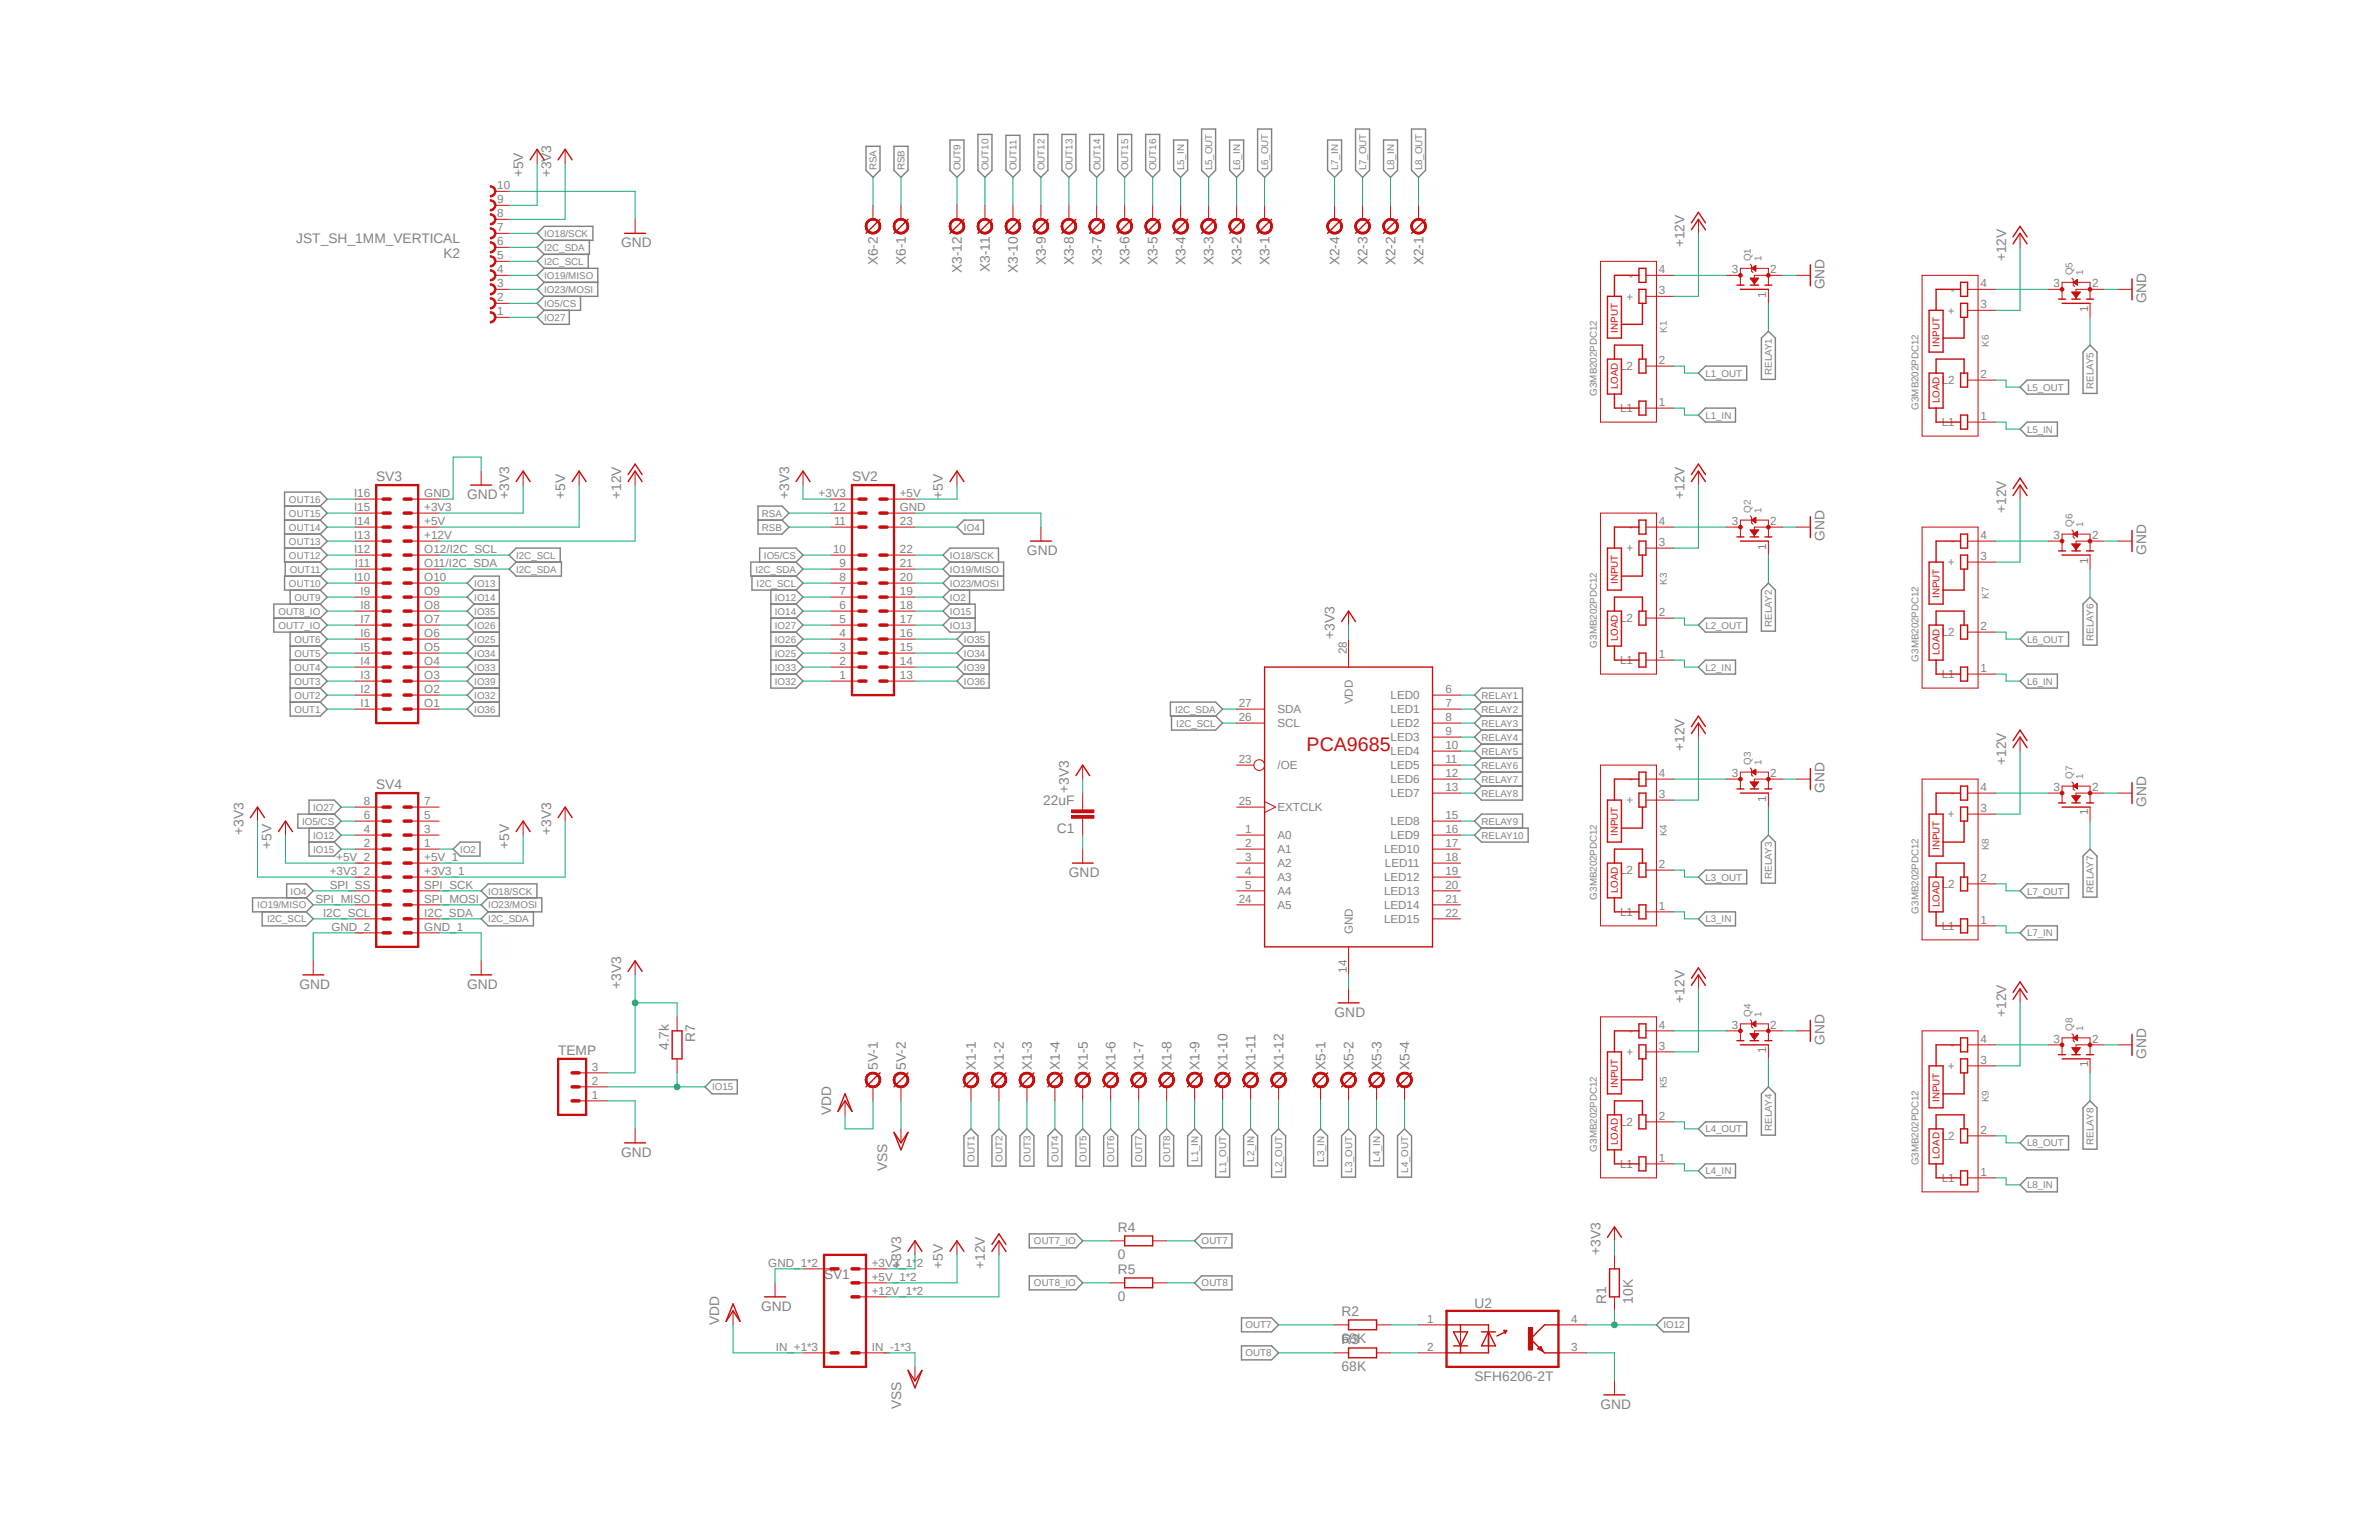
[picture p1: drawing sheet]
<svg xmlns="http://www.w3.org/2000/svg" width="432mm" height="279mm" viewBox="0 0 432 279" stroke-linecap="round" stroke-linejoin="round" font-family="sans-serif">
<defs><g id="words">
<text font-size="3.6" fill="#c90d0c" x="237.2" y="136.3">PCA9685</text>
<g font-size="2.5" fill="#808080">
<text x="95" y="32.2" transform="rotate(-90 95 32.2)">+5V</text>
<text x="100" y="32.2" transform="rotate(-90 100 32.2)">+3V3</text>
<text x="53.8" y="44.1">JST_SH_1MM_VERTICAL</text>
<text x="80.5" y="46.9">K2</text>
<text x="112.7" y="44.9">GND</text>
<text x="305.7" y="44.9" transform="rotate(-90 305.7 44.9)">+12V</text>
<text x="364.1" y="47.4" transform="rotate(-90 364.1 47.4)">+12V</text>
<text x="159.3" y="48.1" transform="rotate(-90 159.3 48.1)">X6-2</text>
<text x="164.4" y="48.1" transform="rotate(-90 164.4 48.1)">X6-1</text>
<text x="174.6" y="49.5" transform="rotate(-90 174.6 49.5)">X3-12</text>
<text x="179.7" y="49.4" transform="rotate(-90 179.7 49.4)">X3-11</text>
<text x="184.7" y="49.5" transform="rotate(-90 184.7 49.5)">X3-10</text>
<text x="189.8" y="48.1" transform="rotate(-90 189.8 48.1)">X3-9</text>
<text x="194.9" y="48.1" transform="rotate(-90 194.9 48.1)">X3-8</text>
<text x="200" y="48.1" transform="rotate(-90 200 48.1)">X3-7</text>
<text x="205" y="48.1" transform="rotate(-90 205 48.1)">X3-6</text>
<text x="210.1" y="48.1" transform="rotate(-90 210.1 48.1)">X3-5</text>
<text x="215.2" y="48.1" transform="rotate(-90 215.2 48.1)">X3-4</text>
<text x="220.3" y="48.1" transform="rotate(-90 220.3 48.1)">X3-3</text>
<text x="225.3" y="48.1" transform="rotate(-90 225.3 48.1)">X3-2</text>
<text x="230.4" y="48.1" transform="rotate(-90 230.4 48.1)">X3-1</text>
<text x="243.1" y="48.1" transform="rotate(-90 243.1 48.1)">X2-4</text>
<text x="248.2" y="48.1" transform="rotate(-90 248.2 48.1)">X2-3</text>
<text x="253.3" y="48.1" transform="rotate(-90 253.3 48.1)">X2-2</text>
<text x="258.4" y="48.1" transform="rotate(-90 258.4 48.1)">X2-1</text>
<text x="331.1" y="52.5" transform="rotate(-90 331.1 52.5)">GND</text>
<text x="389.5" y="55" transform="rotate(-90 389.5 55)">GND</text>
<text x="68.3" y="87.3">SV3</text>
<text x="154.6" y="87.3">SV2</text>
<text x="84.8" y="90.6">GND</text>
<text x="92.4" y="90.6" transform="rotate(-90 92.4 90.6)">+3V3</text>
<text x="102.6" y="90.6" transform="rotate(-90 102.6 90.6)">+5V</text>
<text x="112.7" y="90.6" transform="rotate(-90 112.7 90.6)">+12V</text>
<text x="143.2" y="90.6" transform="rotate(-90 143.2 90.6)">+3V3</text>
<text x="171.2" y="90.6" transform="rotate(-90 171.2 90.6)">+5V</text>
<text x="305.7" y="90.6" transform="rotate(-90 305.7 90.6)">+12V</text>
<text x="364.1" y="93.1" transform="rotate(-90 364.1 93.1)">+12V</text>
<text x="186.4" y="100.7">GND</text>
<text x="331.1" y="98.2" transform="rotate(-90 331.1 98.2)">GND</text>
<text x="389.5" y="100.7" transform="rotate(-90 389.5 100.7)">GND</text>
<text x="242.2" y="116" transform="rotate(-90 242.2 116)">+3V3</text>
<text x="305.7" y="136.3" transform="rotate(-90 305.7 136.3)">+12V</text>
<text x="68.3" y="143.1">SV4</text>
<text x="194" y="143.9" transform="rotate(-90 194 143.9)">+3V3</text>
<text x="331.1" y="143.9" transform="rotate(-90 331.1 143.9)">GND</text>
<text x="364.1" y="138.8" transform="rotate(-90 364.1 138.8)">+12V</text>
<text x="189.3" y="146.1">22uF</text>
<text x="389.5" y="146.4" transform="rotate(-90 389.5 146.4)">GND</text>
<text x="44.2" y="151.5" transform="rotate(-90 44.2 151.5)">+3V3</text>
<text x="49.3" y="154.1" transform="rotate(-90 49.3 154.1)">+5V</text>
<text x="92.4" y="154.1" transform="rotate(-90 92.4 154.1)">+5V</text>
<text x="100" y="151.5" transform="rotate(-90 100 151.5)">+3V3</text>
<text x="191.8" y="151.1">C1</text>
<text x="194" y="159.1">GND</text>
<text x="54.4" y="179.4">GND</text>
<text x="84.8" y="179.4">GND</text>
<text x="112.7" y="179.4" transform="rotate(-90 112.7 179.4)">+3V3</text>
<text x="242.2" y="184.5">GND</text>
<text x="305.7" y="182" transform="rotate(-90 305.7 182)">+12V</text>
<text x="364.1" y="184.5" transform="rotate(-90 364.1 184.5)">+12V</text>
<text x="101.3" y="191.3">TEMP</text>
<text x="121.4" y="190.5" transform="rotate(-90 121.4 190.5)">4.7k</text>
<text x="126.2" y="189" transform="rotate(-90 126.2 189)">R7</text>
<text x="331.1" y="189.6" transform="rotate(-90 331.1 189.6)">GND</text>
<text x="159.3" y="194.1" transform="rotate(-90 159.3 194.1)">5V-1</text>
<text x="164.4" y="194.1" transform="rotate(-90 164.4 194.1)">5V-2</text>
<text x="177.1" y="194.1" transform="rotate(-90 177.1 194.1)">X1-1</text>
<text x="182.2" y="194.1" transform="rotate(-90 182.2 194.1)">X1-2</text>
<text x="187.3" y="194.1" transform="rotate(-90 187.3 194.1)">X1-3</text>
<text x="192.4" y="194.1" transform="rotate(-90 192.4 194.1)">X1-4</text>
<text x="197.4" y="194.1" transform="rotate(-90 197.4 194.1)">X1-5</text>
<text x="202.5" y="194.1" transform="rotate(-90 202.5 194.1)">X1-6</text>
<text x="207.6" y="194.1" transform="rotate(-90 207.6 194.1)">X1-7</text>
<text x="212.6" y="194.1" transform="rotate(-90 212.6 194.1)">X1-8</text>
<text x="217.7" y="194.1" transform="rotate(-90 217.7 194.1)">X1-9</text>
<text x="222.8" y="194.1" transform="rotate(-90 222.8 194.1)">X1-10</text>
<text x="227.9" y="194.1" transform="rotate(-90 227.9 194.1)">X1-11</text>
<text x="233" y="194.1" transform="rotate(-90 233 194.1)">X1-12</text>
<text x="240.6" y="194.1" transform="rotate(-90 240.6 194.1)">X5-1</text>
<text x="245.7" y="194.1" transform="rotate(-90 245.7 194.1)">X5-2</text>
<text x="250.7" y="194.1" transform="rotate(-90 250.7 194.1)">X5-3</text>
<text x="255.8" y="194.1" transform="rotate(-90 255.8 194.1)">X5-4</text>
<text x="389.5" y="192.1" transform="rotate(-90 389.5 192.1)">GND</text>
<text x="150.8" y="202.3" transform="rotate(-90 150.8 202.3)">VDD</text>
<text x="112.7" y="209.9">GND</text>
<text x="161" y="212.4" transform="rotate(-90 161 212.4)">VSS</text>
<text x="202.9" y="223.6">R4</text>
<text x="290.5" y="227.7" transform="rotate(-90 290.5 227.7)">+3V3</text>
<text x="149.6" y="232">SV1</text>
<text x="163.5" y="230.2" transform="rotate(-90 163.5 230.2)">+3V3</text>
<text x="171.2" y="230.2" transform="rotate(-90 171.2 230.2)">+5V</text>
<text x="178.8" y="230.2" transform="rotate(-90 178.8 230.2)">+12V</text>
<text x="202.9" y="228.4">0</text>
<text x="202.9" y="231.2">R5</text>
<text x="138.1" y="237.8">GND</text>
<text x="202.9" y="236.1">0</text>
<text x="243.5" y="238.8">R2</text>
<text x="267.6" y="237.3">U2</text>
<text x="291.5" y="236.6" transform="rotate(-90 291.5 236.6)">R1</text>
<text x="296.3" y="236.6" transform="rotate(-90 296.3 236.6)">10K</text>
<text x="130.5" y="240.4" transform="rotate(-90 130.5 240.4)">VDD</text>
<text x="243.5" y="243.7">68K</text>
<text x="243.5" y="243.9">R3</text>
<text x="243.5" y="248.8">68K</text>
<text x="267.6" y="250.5">SFH6206-2T</text>
<text x="163.5" y="255.6" transform="rotate(-90 163.5 255.6)">VSS</text>
<text x="290.5" y="255.6">GND</text>
</g>
<g font-size="2.1" fill="#808080">
<text x="90.3" y="34.3">10</text>
<text x="90.3" y="42">7</text>
<text x="90.3" y="39.4">8</text>
<text x="90.3" y="36.9">9</text>
<text x="90.3" y="47">5</text>
<text x="90.3" y="44.5">6</text>
<text x="90.3" y="52.1">3</text>
<text x="90.3" y="49.6">4</text>
<text x="295.7" y="50.7">-</text>
<text x="301.1" y="53.4">3</text>
<text x="301.1" y="49.6">4</text>
<text x="314.3" y="49.6">3</text>
<text x="321.3" y="49.6">2</text>
<text x="354.1" y="53.3">-</text>
<text x="359.5" y="52.1">4</text>
<text x="372.7" y="52.1">3</text>
<text x="379.7" y="52.1">2</text>
<text x="90.3" y="57.2">1</text>
<text x="90.3" y="54.7">2</text>
<text x="295.2" y="54.5">+</text>
<text x="320.6" y="54" transform="rotate(-90 320.6 54)">1</text>
<text x="353.6" y="57.1">+</text>
<text x="359.5" y="55.9">3</text>
<text x="379" y="56.6" transform="rotate(-90 379 56.6)">1</text>
<text x="294" y="67.2">L2</text>
<text x="301.1" y="66.1">2</text>
<text x="352.4" y="69.7">L2</text>
<text x="359.5" y="68.6">2</text>
<text x="294" y="74.8">L1</text>
<text x="301.1" y="73.7">1</text>
<text x="352.4" y="77.3">L1</text>
<text x="359.5" y="76.2">1</text>
<text x="64.3" y="95.3">I14</text>
<text x="64.3" y="92.8">I15</text>
<text x="64.3" y="90.2">I16</text>
<text x="77" y="95.3">+5V</text>
<text x="77" y="90.2">GND</text>
<text x="77" y="92.8">+3V3</text>
<text x="148.6" y="90.2">+3V3</text>
<text x="151.2" y="92.8">12</text>
<text x="151.4" y="95.3">11</text>
<text x="163.3" y="95.3">23</text>
<text x="163.3" y="90.2">+5V</text>
<text x="163.3" y="92.8">GND</text>
<text x="301.1" y="95.3">4</text>
<text x="314.3" y="95.3">3</text>
<text x="321.3" y="95.3">2</text>
<text x="64.3" y="100.4">I12</text>
<text x="64.3" y="97.8">I13</text>
<text x="77" y="100.4">O12/I2C_SCL</text>
<text x="77" y="97.8">+12V</text>
<text x="151.2" y="100.4">10</text>
<text x="163.3" y="100.4">22</text>
<text x="295.2" y="100.2">+</text>
<text x="295.7" y="96.4">-</text>
<text x="301.1" y="99.1">3</text>
<text x="320.6" y="99.7" transform="rotate(-90 320.6 99.7)">1</text>
<text x="354.1" y="98.9">-</text>
<text x="359.5" y="101.6">3</text>
<text x="359.5" y="97.8">4</text>
<text x="372.7" y="97.8">3</text>
<text x="379.7" y="97.8">2</text>
<text x="64.3" y="105.5">I10</text>
<text x="64.4" y="102.9">I11</text>
<text x="65.4" y="108">I9</text>
<text x="77" y="108">O9</text>
<text x="77" y="105.5">O10</text>
<text x="77" y="102.9">O11/I2C_SDA</text>
<text x="152.4" y="108">7</text>
<text x="152.4" y="105.5">8</text>
<text x="152.4" y="102.9">9</text>
<text x="163.3" y="108">19</text>
<text x="163.3" y="105.5">20</text>
<text x="163.3" y="102.9">21</text>
<text x="353.6" y="102.7">+</text>
<text x="379" y="102.3" transform="rotate(-90 379 102.3)">1</text>
<text x="65.4" y="113.1">I7</text>
<text x="65.4" y="110.5">I8</text>
<text x="77" y="113.1">O7</text>
<text x="77" y="110.5">O8</text>
<text x="152.4" y="113.1">5</text>
<text x="152.4" y="110.5">6</text>
<text x="163.3" y="113.1">17</text>
<text x="163.3" y="110.5">18</text>
<text x="294" y="112.9">L2</text>
<text x="301.1" y="111.8">2</text>
<text x="65.4" y="118.2">I5</text>
<text x="65.4" y="115.6">I6</text>
<text x="77" y="118.2">O5</text>
<text x="77" y="115.6">O6</text>
<text x="152.4" y="118.2">3</text>
<text x="152.4" y="115.6">4</text>
<text x="163.3" y="118.2">15</text>
<text x="163.3" y="115.6">16</text>
<text x="244.4" y="118.7" transform="rotate(-90 244.4 118.7)">28</text>
<text x="301.1" y="119.4">1</text>
<text x="352.4" y="115.4">L2</text>
<text x="359.5" y="114.3">2</text>
<text x="65.4" y="125.7">I2</text>
<text x="65.4" y="123.2">I3</text>
<text x="65.4" y="120.7">I4</text>
<text x="77" y="125.7">O2</text>
<text x="77" y="123.2">O3</text>
<text x="77" y="120.7">O4</text>
<text x="152.4" y="123.2">1</text>
<text x="152.4" y="120.7">2</text>
<text x="163.3" y="123.2">13</text>
<text x="163.3" y="120.7">14</text>
<text x="262.3" y="125.7">6</text>
<text x="294" y="120.5">L1</text>
<text x="352.4" y="123.1">L1</text>
<text x="359.5" y="122">1</text>
<text x="65.4" y="128.3">I1</text>
<text x="77" y="128.3">O1</text>
<text x="224.8" y="128.3">27</text>
<text x="224.8" y="130.8">26</text>
<text x="231.9" y="129.4">SDA</text>
<text x="231.9" y="132">SCL</text>
<text x="245.5" y="127.8" transform="rotate(-90 245.5 127.8)">VDD</text>
<text x="252.4" y="126.9">LED0</text>
<text x="252.4" y="129.4">LED1</text>
<text x="252.4" y="132">LED2</text>
<text x="262.3" y="128.3">7</text>
<text x="262.3" y="130.8">8</text>
<text x="252.4" y="134.5">LED3</text>
<text x="252.4" y="137">LED4</text>
<text x="262.3" y="133.3">9</text>
<text x="262.3" y="135.9">10</text>
<text x="224.8" y="138.4">23</text>
<text x="231.9" y="139.6">/OE</text>
<text x="252.4" y="139.6">LED5</text>
<text x="252.4" y="142.1">LED6</text>
<text x="262.3" y="138.4">11</text>
<text x="262.3" y="141">12</text>
<text x="262.3" y="143.5">13</text>
<text x="295.7" y="142.1">-</text>
<text x="301.1" y="141">4</text>
<text x="314.3" y="141">3</text>
<text x="321.3" y="141">2</text>
<text x="359.5" y="143.5">4</text>
<text x="372.7" y="143.5">3</text>
<text x="379.7" y="143.5">2</text>
<text x="66" y="148.6">6</text>
<text x="66" y="146">8</text>
<text x="77" y="148.6">5</text>
<text x="77" y="146">7</text>
<text x="224.8" y="146">25</text>
<text x="231.9" y="147.2">EXTCLK</text>
<text x="252.4" y="144.7">LED7</text>
<text x="252.4" y="149.7">LED8</text>
<text x="262.3" y="148.6">15</text>
<text x="295.2" y="145.9">+</text>
<text x="301.1" y="144.8">3</text>
<text x="320.6" y="145.4" transform="rotate(-90 320.6 145.4)">1</text>
<text x="353.6" y="148.5">+</text>
<text x="354.1" y="144.7">-</text>
<text x="359.5" y="147.3">3</text>
<text x="379" y="148" transform="rotate(-90 379 148)">1</text>
<text x="66" y="153.7">2</text>
<text x="66" y="151.1">4</text>
<text x="77" y="153.7">1</text>
<text x="77" y="151.1">3</text>
<text x="226" y="151.1">1</text>
<text x="226" y="153.7">2</text>
<text x="231.9" y="152.3">A0</text>
<text x="231.9" y="154.8">A1</text>
<text x="251.2" y="154.8">LED10</text>
<text x="252.4" y="152.3">LED9</text>
<text x="262.3" y="151.1">16</text>
<text x="262.3" y="153.7">17</text>
<text x="59.9" y="161.3">SPI_SS</text>
<text x="59.9" y="158.7">+3V3_2</text>
<text x="61" y="156.2">+5V_2</text>
<text x="77" y="161.3">SPI_SCK</text>
<text x="77" y="158.7">+3V3_1</text>
<text x="77" y="156.2">+5V_1</text>
<text x="226" y="156.2">3</text>
<text x="226" y="158.7">4</text>
<text x="226" y="161.3">5</text>
<text x="231.9" y="157.4">A2</text>
<text x="231.9" y="159.9">A3</text>
<text x="251.2" y="159.9">LED12</text>
<text x="251.4" y="157.4">LED11</text>
<text x="262.3" y="156.2">18</text>
<text x="262.3" y="158.7">19</text>
<text x="262.3" y="161.3">20</text>
<text x="294" y="158.6">L2</text>
<text x="301.1" y="157.5">2</text>
<text x="352.4" y="161.2">L2</text>
<text x="359.5" y="160">2</text>
<text x="57.3" y="163.8">SPI_MISO</text>
<text x="58.6" y="166.4">I2C_SCL</text>
<text x="77" y="166.4">I2C_SDA</text>
<text x="77" y="163.8">SPI_MOSI</text>
<text x="224.8" y="163.8">24</text>
<text x="231.9" y="162.4">A4</text>
<text x="231.9" y="164.9">A5</text>
<text x="251.2" y="162.4">LED13</text>
<text x="251.2" y="165">LED14</text>
<text x="251.2" y="167.5">LED15</text>
<text x="262.3" y="163.8">21</text>
<text x="262.3" y="166.4">22</text>
<text x="294" y="166.2">L1</text>
<text x="301.1" y="165.1">1</text>
<text x="359.5" y="167.6">1</text>
<text x="60.2" y="168.9">GND_2</text>
<text x="77" y="168.9">GND_1</text>
<text x="245.5" y="169.5" transform="rotate(-90 245.5 169.5)">GND</text>
<text x="352.4" y="168.7">L1</text>
<text x="244.4" y="176.5" transform="rotate(-90 244.4 176.5)">14</text>
<text x="295.2" y="191.6">+</text>
<text x="295.7" y="187.8">-</text>
<text x="301.1" y="190.5">3</text>
<text x="301.1" y="186.7">4</text>
<text x="314.3" y="186.7">3</text>
<text x="320.6" y="191.1" transform="rotate(-90 320.6 191.1)">1</text>
<text x="321.3" y="186.7">2</text>
<text x="354.1" y="190.3">-</text>
<text x="359.5" y="189.2">4</text>
<text x="372.7" y="189.2">3</text>
<text x="379.7" y="189.2">2</text>
<text x="107.4" y="196.8">2</text>
<text x="107.4" y="194.3">3</text>
<text x="353.6" y="194.1">+</text>
<text x="359.5" y="193">3</text>
<text x="379" y="193.7" transform="rotate(-90 379 193.7)">1</text>
<text x="107.4" y="199.4">1</text>
<text x="301.1" y="203.2">2</text>
<text x="294" y="204.3">L2</text>
<text x="352.4" y="206.8">L2</text>
<text x="359.5" y="205.7">2</text>
<text x="294" y="211.9">L1</text>
<text x="301.1" y="210.8">1</text>
<text x="352.4" y="214.5">L1</text>
<text x="359.5" y="213.4">1</text>
<text x="139.4" y="229.8">GND_1*2</text>
<text x="158.2" y="229.8">+3V3_1*2</text>
<text x="158.2" y="232.4">+5V_1*2</text>
<text x="158.2" y="234.9">+12V_1*2</text>
<text x="259" y="240">1</text>
<text x="285.2" y="240">4</text>
<text x="140.8" y="245.1">IN_+1*3</text>
<text x="158.2" y="245.1">IN_-1*3</text>
<text x="259" y="245.1">2</text>
<text x="285.2" y="245.1">3</text>
</g>
<g font-size="1.8" fill="#808080">
<text x="159.1" y="30.9" transform="rotate(-90 159.1 30.9)">RSA</text>
<text x="164.2" y="30.9" transform="rotate(-90 164.2 30.9)">RSB</text>
<text x="174.3" y="30.9" transform="rotate(-90 174.3 30.9)">OUT9</text>
<text x="179.4" y="30.9" transform="rotate(-90 179.4 30.9)">OUT10</text>
<text x="184.5" y="30.9" transform="rotate(-90 184.5 30.9)">OUT11</text>
<text x="189.6" y="30.9" transform="rotate(-90 189.6 30.9)">OUT12</text>
<text x="194.7" y="30.9" transform="rotate(-90 194.7 30.9)">OUT13</text>
<text x="199.7" y="30.9" transform="rotate(-90 199.7 30.9)">OUT14</text>
<text x="204.8" y="30.9" transform="rotate(-90 204.8 30.9)">OUT15</text>
<text x="209.8" y="30.9" transform="rotate(-90 209.8 30.9)">OUT16</text>
<text x="214.9" y="30.9" transform="rotate(-90 214.9 30.9)">L5_IN</text>
<text x="220" y="30.9" transform="rotate(-90 220 30.9)">L5_OUT</text>
<text x="225.1" y="30.9" transform="rotate(-90 225.1 30.9)">L6_IN</text>
<text x="230.2" y="30.9" transform="rotate(-90 230.2 30.9)">L6_OUT</text>
<text x="242.9" y="30.9" transform="rotate(-90 242.9 30.9)">L7_IN</text>
<text x="247.9" y="30.9" transform="rotate(-90 247.9 30.9)">L7_OUT</text>
<text x="253" y="30.9" transform="rotate(-90 253 30.9)">L8_IN</text>
<text x="258.1" y="30.9" transform="rotate(-90 258.1 30.9)">L8_OUT</text>
<text x="98.8" y="45.5">I2C_SDA</text>
<text x="98.8" y="43">IO18/SCK</text>
<text x="317.8" y="47.4" transform="rotate(-90 317.8 47.4)">Q1</text>
<text x="319.7" y="47.4" transform="rotate(-90 319.7 47.4)">1</text>
<text x="98.8" y="48">I2C_SCL</text>
<text x="98.8" y="53.1">IO23/MOSI</text>
<text x="98.8" y="50.6">IO19/MISO</text>
<text x="376.2" y="50" transform="rotate(-90 376.2 50)">Q5</text>
<text x="378.1" y="50" transform="rotate(-90 378.1 50)">1</text>
<text x="98.8" y="58.2">IO27</text>
<text x="98.8" y="55.7">IO5/CS</text>
<text x="302.6" y="60.3" transform="rotate(-90 302.6 60.3)">K1</text>
<text x="361" y="62.9" transform="rotate(-90 361 62.9)">K6</text>
<text x="289.8" y="71.8" transform="rotate(-90 289.8 71.8)">G3MB202PDC12</text>
<text x="309.5" y="68.3">L1_OUT</text>
<text x="321.6" y="68" transform="rotate(-90 321.6 68)">RELAY1</text>
<text x="367.9" y="70.9">L5_OUT</text>
<text x="380" y="70.6" transform="rotate(-90 380 70.6)">RELAY5</text>
<text x="309.5" y="75.9">L1_IN</text>
<text x="348.2" y="74.3" transform="rotate(-90 348.2 74.3)">G3MB202PDC12</text>
<text x="367.9" y="78.5">L5_IN</text>
<text x="52.5" y="93.7">OUT15</text>
<text x="52.5" y="91.2">OUT16</text>
<text x="138.3" y="93.7">RSA</text>
<text x="317.8" y="93.1" transform="rotate(-90 317.8 93.1)">Q2</text>
<text x="319.7" y="93.1" transform="rotate(-90 319.7 93.1)">1</text>
<text x="376.2" y="95.6" transform="rotate(-90 376.2 95.6)">Q6</text>
<text x="378.1" y="95.6" transform="rotate(-90 378.1 95.6)">1</text>
<text x="52.5" y="101.3">OUT12</text>
<text x="52.5" y="98.8">OUT13</text>
<text x="52.5" y="96.3">OUT14</text>
<text x="93.7" y="101.3">I2C_SCL</text>
<text x="138.3" y="96.3">RSB</text>
<text x="138.6" y="101.3">IO5/CS</text>
<text x="172.4" y="101.3">IO18/SCK</text>
<text x="175" y="96.3">IO4</text>
<text x="52.5" y="106.4">OUT10</text>
<text x="52.6" y="103.9">OUT11</text>
<text x="86.1" y="106.4">IO13</text>
<text x="93.7" y="103.9">I2C_SDA</text>
<text x="137.1" y="103.9">I2C_SDA</text>
<text x="137.3" y="106.4">I2C_SCL</text>
<text x="172.4" y="106.4">IO23/MOSI</text>
<text x="172.4" y="103.9">IO19/MISO</text>
<text x="302.6" y="106" transform="rotate(-90 302.6 106)">K3</text>
<text x="50.5" y="111.5">OUT8_IO</text>
<text x="53.4" y="109">OUT9</text>
<text x="86.1" y="109">IO14</text>
<text x="86.1" y="111.5">IO35</text>
<text x="140.6" y="111.5">IO14</text>
<text x="140.6" y="109">IO12</text>
<text x="172.4" y="111.5">IO15</text>
<text x="172.4" y="109">IO2</text>
<text x="321.6" y="113.7" transform="rotate(-90 321.6 113.7)">RELAY2</text>
<text x="361" y="108.6" transform="rotate(-90 361 108.6)">K7</text>
<text x="50.5" y="114">OUT7_IO</text>
<text x="53.4" y="119.1">OUT5</text>
<text x="53.4" y="116.6">OUT6</text>
<text x="86.1" y="116.6">IO25</text>
<text x="86.1" y="119.1">IO34</text>
<text x="86.1" y="114">IO26</text>
<text x="140.6" y="114">IO27</text>
<text x="140.6" y="119.1">IO25</text>
<text x="140.6" y="116.6">IO26</text>
<text x="172.4" y="114">IO13</text>
<text x="175" y="119.1">IO34</text>
<text x="175" y="116.6">IO35</text>
<text x="289.8" y="117.5" transform="rotate(-90 289.8 117.5)">G3MB202PDC12</text>
<text x="309.5" y="114">L2_OUT</text>
<text x="367.9" y="116.6">L6_OUT</text>
<text x="380" y="116.2" transform="rotate(-90 380 116.2)">RELAY6</text>
<text x="53.4" y="124.2">OUT3</text>
<text x="53.4" y="121.7">OUT4</text>
<text x="86.1" y="121.7">IO33</text>
<text x="86.1" y="124.2">IO39</text>
<text x="140.6" y="121.7">IO33</text>
<text x="140.6" y="124.2">IO32</text>
<text x="175" y="124.2">IO36</text>
<text x="175" y="121.7">IO39</text>
<text x="309.5" y="121.7">L2_IN</text>
<text x="348.2" y="120" transform="rotate(-90 348.2 120)">G3MB202PDC12</text>
<text x="367.9" y="124.2">L6_IN</text>
<text x="53.4" y="129.3">OUT1</text>
<text x="53.4" y="126.7">OUT2</text>
<text x="86.1" y="129.3">IO36</text>
<text x="86.1" y="126.7">IO32</text>
<text x="213.3" y="129.3">I2C_SDA</text>
<text x="213.5" y="131.8">I2C_SCL</text>
<text x="268.9" y="126.7">RELAY1</text>
<text x="268.9" y="129.3">RELAY2</text>
<text x="268.9" y="131.8">RELAY3</text>
<text x="268.9" y="136.9">RELAY5</text>
<text x="268.9" y="134.4">RELAY4</text>
<text x="268.9" y="142">RELAY7</text>
<text x="268.9" y="139.4">RELAY6</text>
<text x="317.8" y="138.8" transform="rotate(-90 317.8 138.8)">Q3</text>
<text x="319.7" y="138.8" transform="rotate(-90 319.7 138.8)">1</text>
<text x="376.2" y="141.4" transform="rotate(-90 376.2 141.4)">Q7</text>
<text x="378.1" y="141.4" transform="rotate(-90 378.1 141.4)">1</text>
<text x="54.8" y="149.6">IO5/CS</text>
<text x="56.8" y="147.1">IO27</text>
<text x="268.9" y="144.5">RELAY8</text>
<text x="268.9" y="149.6">RELAY9</text>
<text x="56.8" y="152.1">IO12</text>
<text x="56.8" y="154.7">IO15</text>
<text x="83.5" y="154.7">IO2</text>
<text x="268.9" y="152.1">RELAY10</text>
<text x="302.6" y="151.7" transform="rotate(-90 302.6 151.7)">K4</text>
<text x="361" y="154.3" transform="rotate(-90 361 154.3)">K8</text>
<text x="309.5" y="159.8">L3_OUT</text>
<text x="321.6" y="159.4" transform="rotate(-90 321.6 159.4)">RELAY3</text>
<text x="380" y="162" transform="rotate(-90 380 162)">RELAY7</text>
<text x="46.7" y="164.8">IO19/MISO</text>
<text x="48.5" y="167.3">I2C_SCL</text>
<text x="52.7" y="162.3">IO4</text>
<text x="88.6" y="167.3">I2C_SDA</text>
<text x="88.6" y="164.8">IO23/MOSI</text>
<text x="88.6" y="162.3">IO18/SCK</text>
<text x="289.8" y="163.2" transform="rotate(-90 289.8 163.2)">G3MB202PDC12</text>
<text x="309.5" y="167.3">L3_IN</text>
<text x="348.2" y="165.7" transform="rotate(-90 348.2 165.7)">G3MB202PDC12</text>
<text x="367.9" y="162.3">L7_OUT</text>
<text x="367.9" y="169.9">L7_IN</text>
<text x="317.8" y="184.5" transform="rotate(-90 317.8 184.5)">Q4</text>
<text x="319.7" y="184.5" transform="rotate(-90 319.7 184.5)">1</text>
<text x="376.2" y="187" transform="rotate(-90 376.2 187)">Q8</text>
<text x="378.1" y="187" transform="rotate(-90 378.1 187)">1</text>
<text x="129.2" y="197.8">IO15</text>
<text x="302.6" y="197.4" transform="rotate(-90 302.6 197.4)">K5</text>
<text x="361" y="200" transform="rotate(-90 361 200)">K9</text>
<text x="289.8" y="208.9" transform="rotate(-90 289.8 208.9)">G3MB202PDC12</text>
<text x="309.5" y="205.4">L4_OUT</text>
<text x="321.6" y="205.1" transform="rotate(-90 321.6 205.1)">RELAY4</text>
<text x="367.9" y="208">L8_OUT</text>
<text x="380" y="207.6" transform="rotate(-90 380 207.6)">RELAY8</text>
<text x="176.9" y="210.8" transform="rotate(-90 176.9 210.8)">OUT1</text>
<text x="182" y="210.8" transform="rotate(-90 182 210.8)">OUT2</text>
<text x="187" y="210.8" transform="rotate(-90 187 210.8)">OUT3</text>
<text x="192.1" y="210.8" transform="rotate(-90 192.1 210.8)">OUT4</text>
<text x="197.2" y="210.8" transform="rotate(-90 197.2 210.8)">OUT5</text>
<text x="202.2" y="210.8" transform="rotate(-90 202.2 210.8)">OUT6</text>
<text x="207.3" y="210.8" transform="rotate(-90 207.3 210.8)">OUT7</text>
<text x="212.4" y="210.8" transform="rotate(-90 212.4 210.8)">OUT8</text>
<text x="217.5" y="210.8" transform="rotate(-90 217.5 210.8)">L1_IN</text>
<text x="222.5" y="212.8" transform="rotate(-90 222.5 212.8)">L1_OUT</text>
<text x="227.6" y="210.8" transform="rotate(-90 227.6 210.8)">L2_IN</text>
<text x="232.7" y="212.8" transform="rotate(-90 232.7 212.8)">L2_OUT</text>
<text x="240.3" y="210.8" transform="rotate(-90 240.3 210.8)">L3_IN</text>
<text x="245.4" y="212.8" transform="rotate(-90 245.4 212.8)">L3_OUT</text>
<text x="250.5" y="210.8" transform="rotate(-90 250.5 210.8)">L4_IN</text>
<text x="255.6" y="212.8" transform="rotate(-90 255.6 212.8)">L4_OUT</text>
<text x="309.5" y="213.1">L4_IN</text>
<text x="348.2" y="211.4" transform="rotate(-90 348.2 211.4)">G3MB202PDC12</text>
<text x="367.9" y="215.6">L8_IN</text>
<text x="187.7" y="225.8">OUT7_IO</text>
<text x="218.1" y="225.8">OUT7</text>
<text x="187.7" y="233.4">OUT8_IO</text>
<text x="218.1" y="233.4">OUT8</text>
<text x="226.1" y="241">OUT7</text>
<text x="301.9" y="241">IO12</text>
<text x="226.1" y="246.1">OUT8</text>
</g>
<g font-size="1.8" fill="#c90d0c">
<text x="293.7" y="60.3" transform="rotate(-90 293.7 60.3)">INPUT</text>
<text x="352" y="62.9" transform="rotate(-90 352 62.9)">INPUT</text>
<text x="293.7" y="70.7" transform="rotate(-90 293.7 70.7)">LOAD</text>
<text x="352" y="73.2" transform="rotate(-90 352 73.2)">LOAD</text>
<text x="293.7" y="106" transform="rotate(-90 293.7 106)">INPUT</text>
<text x="352" y="108.5" transform="rotate(-90 352 108.5)">INPUT</text>
<text x="293.7" y="116.3" transform="rotate(-90 293.7 116.3)">LOAD</text>
<text x="352" y="118.9" transform="rotate(-90 352 118.9)">LOAD</text>
<text x="293.7" y="151.7" transform="rotate(-90 293.7 151.7)">INPUT</text>
<text x="352" y="154.3" transform="rotate(-90 352 154.3)">INPUT</text>
<text x="293.7" y="162.1" transform="rotate(-90 293.7 162.1)">LOAD</text>
<text x="352" y="164.6" transform="rotate(-90 352 164.6)">LOAD</text>
<text x="293.7" y="197.4" transform="rotate(-90 293.7 197.4)">INPUT</text>
<text x="352" y="199.9" transform="rotate(-90 352 199.9)">INPUT</text>
<text x="293.7" y="207.7" transform="rotate(-90 293.7 207.7)">LOAD</text>
<text x="352" y="210.3" transform="rotate(-90 352 210.3)">LOAD</text>
</g>
</g></defs>
<path d="M41.6 23.1l348.6 233.1M390.2 23.1l-348.6 233.1" fill="none" stroke="#fff" stroke-width=".18"/>
<g fill="none" stroke="#808080" stroke-width=".25">
<path d="M157.2 26.5h2.5v4.4l-1.2 1.3-1.3-1.3zM162.3 26.5h2.5v4.4l-1.3 1.3-1.2-1.3zM172.4 25.4h2.6v5.5l-1.3 1.3-1.3-1.3zM177.5 24.4h2.5v6.5l-1.2 1.3-1.3-1.3zM182.6 24.6h2.5v6.3l-1.2 1.3-1.3-1.3zM187.7 24.4h2.5v6.5l-1.3 1.3-1.2-1.3zM192.7 24.4h2.6v6.5l-1.3 1.3-1.3-1.3zM197.8 24.4h2.5v6.5l-1.2 1.3-1.3-1.3zM202.9 24.4h2.5v6.5l-1.3 1.3-1.2-1.3zM207.9 24.4h2.6v6.5l-1.3 1.3-1.3-1.3zM213 25.4h2.6v5.5l-1.3 1.3-1.3-1.3zM218.1 23.4h2.5v7.5l-1.2 1.3-1.3-1.3z"/>
<path d="M223.2 25.4h2.5v5.5l-1.2 1.3-1.3-1.3zM228.3 23.4h2.5v7.5l-1.3 1.3-1.2-1.3zM241 25.4h2.5v5.5l-1.3 1.3-1.2-1.3zM246 23.4h2.6v7.5l-1.3 1.3-1.3-1.3zM251.1 25.4h2.6v5.5l-1.3 1.3-1.3-1.3zM256.2 23.4h2.5v7.5l-1.2 1.3-1.3-1.3zM98.8 43.6l-1.3 1.3 1.3 1.2M98.8 41.1h8.8v2.5h-8.8l-1.3-1.3zM98.8 46.1l-1.3 1.3 1.3 1.3M98.8 48.7h9.7v5.1h-9.7M98.8 56.3l-1.3 1.3 1.3 1.2h4.5v-2.5M98.8 51.2l-1.3 1.3 1.3 1.3"/>
<path d="M98.8 53.8l-1.3 1.2 1.3 1.3M98.8 51.2h9.7M98.8 48.7l-1.3 1.3 1.3 1.2M105.4 53.8v2.5h-6.6M106.8 46.1v2.6M107 43.6v2.5h-8.2M308.3 75.3l1.2-1.3h5.5v2.6h-5.5zM308.3 67.7l1.2-1.3h7.5v2.6h-7.5zM319.7 61.3l1.3-1.2 1.2 1.2v7.5h-2.5zM366.6 77.9l1.3-1.3h5.5v2.5h-5.5zM366.6 70.2l1.3-1.2h7.6v2.5h-7.6zM378.1 63.9l1.2-1.3 1.3 1.3v7.5h-2.5z"/>
<path d="M51.6 99.4h6.5M51.6 94.4h6.5M51.6 96.9h6.5M51.6 91.8h6.5M58.1 91.8l1.3-1.2-1.3-1.3h-6.5v12.7h6.5M58.1 99.4l1.3 1.3-1.3 1.3M58.1 96.9l1.3 1.3-1.3 1.2M58.1 94.4l1.3 1.2-1.3 1.3M58.1 91.8l1.3 1.3-1.3 1.3M137.6 94.4h4.3M137.6 91.8h4.3l1.3 1.3-1.3 1.3 1.3 1.2-1.3 1.3h-4.3zM173.7 95.6l1.3-1.2h3.5v2.5h-3.5z"/>
<path d="M49.7 112.1h8.4M51.8 102v2.5M52.7 107.1v2.5M52.7 114.7v15.2h5.4l1.3-1.2-1.3-1.3M52.7 119.8h5.4M52.7 117.2h5.4M58.1 107.1l1.3 1.2-1.3 1.3M58.1 109.6h-8.4v5.1h8.4M58.1 104.5h-6.5v2.6h6.5M58.1 104.5l1.3 1.3-1.3 1.3M58.1 102l1.3 1.3-1.3 1.2M58.1 119.8l1.3 1.2-1.3 1.3"/>
<path d="M58.1 117.2l1.3 1.3-1.3 1.3M58.1 114.7l1.3 1.3-1.3 1.2M58.1 112.1l1.3 1.3-1.3 1.3M58.1 109.6l1.3 1.3-1.3 1.2M86.1 109.6h4.5M86.1 107.1h4.5M86.1 107.1l-1.3-1.3 1.3-1.3h4.5v25.4h-4.5l-1.3-1.2 1.3-1.3M86.1 119.8h4.5M86.1 117.2h4.5M86.1 114.7h4.5M86.1 109.6l-1.3 1.3 1.3 1.2M86.1 107.1l-1.3 1.2 1.3 1.3"/>
<path d="M86.1 119.8l-1.3 1.2 1.3 1.3M86.1 112.1h4.5M86.1 114.7l-1.3 1.3 1.3 1.2M86.1 117.2l-1.3 1.3 1.3 1.3M86.1 112.1l-1.3 1.3 1.3 1.3M92.4 103.3l1.3-1.3h8.2v2.5h-8.2zM93.7 102l-1.3-1.3 1.3-1.3h8v2.6M136.5 104.5v2.6h8M137.9 102v-2.6h6.6l1.3 1.3-1.3 1.3M139.9 107.1v17.7h4.6l1.3-1.2-1.3-1.3M139.9 109.6h4.6M139.9 119.8h4.6"/>
<path d="M139.9 117.2h4.6M139.9 114.7h4.6M139.9 112.1h4.6M144.5 102h-8.2v2.5h8.2M144.5 102l1.3 1.3-1.3 1.2M144.5 104.5l1.3 1.3-1.3 1.3M144.5 119.8l1.3 1.2-1.3 1.3M144.5 112.1l1.3 1.3-1.3 1.3M144.5 117.2l1.3 1.3-1.3 1.3M144.5 109.6l1.3 1.3-1.3 1.2M144.5 114.7l1.3 1.3-1.3 1.2M144.5 107.1l1.3 1.2-1.3 1.3"/>
<path d="M172.4 112.1l-1.2 1.3 1.2 1.3h7.1v10.1h-4.5l-1.3-1.2 1.3-1.3M172.4 109.6h4.6v5.1M172.4 102h9.8v5.1h-9.8M172.4 104.5h9.8M172.4 102l-1.2-1.3 1.2-1.3h8.8v2.6M172.4 112.1h4.6M172.4 109.6l-1.2 1.3 1.2 1.2M172.4 107.1l-1.2 1.2 1.2 1.3M172.4 104.5l-1.2 1.3 1.2 1.3M172.4 102l-1.2 1.3 1.2 1.2M175 119.8h4.5M175 117.2h4.5"/>
<path d="M175 119.8l-1.3 1.2 1.3 1.3M175 117.2l-1.3 1.3 1.3 1.3M175 114.7l-1.3 1.3 1.3 1.2M176 107.1v2.5M308.3 113.4l1.2-1.3h7.5v2.6h-7.5zM319.7 107.1l1.3-1.3 1.2 1.3v7.4h-2.5zM366.6 116l1.3-1.3h7.6v2.5h-7.6zM378.1 109.6l1.2-1.3 1.3 1.3v7.5h-2.5zM52.7 124.8h5.4M52.7 122.3h5.4M52.7 127.4h5.4M58.1 122.3l1.3 1.3-1.3 1.2"/>
<path d="M58.1 124.8l1.3 1.3-1.3 1.3M86.1 124.8h4.5M86.1 122.3h4.5M86.1 127.4h4.5M86.1 122.3l-1.3 1.3 1.3 1.2M86.1 124.8l-1.3 1.3 1.3 1.3M139.9 122.3h4.6M175 122.3h4.5M212.4 127.4h8.2l1.3 1.3-1.3 1.2h-8.2zM212.6 129.9v2.6h8l1.3-1.3-1.3-1.3M268.9 127.4l-1.3-1.3 1.3-1.3h7.5v20.4h-7.5l-1.3-1.3 1.3-1.3M268.9 129.9h7.5"/>
<path d="M268.9 127.4h7.5M268.9 132.5h7.5M268.9 135l-1.3 1.3 1.3 1.2M268.9 135h7.5M268.9 137.5h7.5M268.9 137.5l-1.3 1.3 1.3 1.3M268.9 127.4l-1.3 1.3 1.3 1.2M268.9 129.9l-1.3 1.3 1.3 1.3M268.9 132.5l-1.3 1.2 1.3 1.3M308.3 121l1.2-1.2h5.5v2.5h-5.5zM366.6 123.6l1.3-1.3h5.5v2.5h-5.5zM56.1 147.7v-2.5h4.6l1.2 1.2-1.2 1.3"/>
<path d="M56.1 152.8h4.6M56.1 150.2v5.1h4.6l1.2-1.2-1.2-1.3M60.7 147.7h-6.6v2.5h6.6M60.7 150.2l1.2 1.3-1.2 1.3M60.7 147.7l1.2 1.3-1.2 1.2M83.5 152.8h3.6v2.5h-3.6l-1.2-1.2zM267.6 151.5l1.3-1.3h8.5v2.6h-8.5zM268.9 140.1l-1.3 1.3 1.3 1.2M268.9 140.1h7.5M268.9 142.6h7.5M268.9 150.2l-1.3-1.2 1.3-1.3h7.5v2.5M308.3 159.1l1.2-1.2h7.5v2.5h-7.5z"/>
<path d="M319.7 152.8l1.3-1.3 1.2 1.3v7.4h-2.5zM378.1 155.3l1.2-1.2 1.3 1.2v7.5h-2.5zM47.6 165.4v2.6h8l1.3-1.3-1.3-1.3M52 162.9v-2.5h3.6l1.3 1.2-1.3 1.3M55.6 162.9h-9.8v2.5h9.8M55.6 162.9l1.3 1.3-1.3 1.2M88.6 165.4l-1.3 1.3 1.3 1.3h8.2v-2.6M88.6 162.9h9.7v2.5h-9.7M88.6 162.9l-1.3-1.3 1.3-1.2h8.9v2.5M88.6 162.9l-1.3 1.3 1.3 1.2M308.3 166.7l1.2-1.3h5.5v2.6h-5.5zM366.6 169.2l1.3-1.2h5.5v2.5h-5.5z"/>
<path d="M366.6 161.6l1.3-1.2h7.6v2.5h-7.6zM129.2 195.9h4.6v2.6h-4.6l-1.2-1.3zM319.7 198.5l1.3-1.3 1.2 1.3v7.5h-2.5zM175 206.1l1.2-1.3 1.3 1.3v5.5h-2.5zM180 206.1l1.3-1.3 1.3 1.3v5.5h-2.6zM186.4 204.8l1.3 1.3v5.5h-2.6v-5.5zM190.2 206.1l1.3-1.3 1.2 1.3v5.5h-2.5zM196.5 204.8l1.3 1.3v5.5h-2.5v-5.5zM200.3 206.1l1.3-1.3 1.3 1.3v5.5h-2.6zM205.4 206.1l1.3-1.3 1.2 1.3v5.5h-2.5zM210.5 206.1l1.3-1.3 1.2 1.3v5.5h-2.5zM215.6 206.1l1.2-1.3 1.3 1.3v5.4h-2.5z"/>
<path d="M220.6 206.1l1.3-1.3 1.3 1.3v7.5h-2.6zM225.7 206.1l1.3-1.3 1.3 1.3v5.4h-2.6zM230.8 206.1l1.3-1.3 1.2 1.3v7.5h-2.5zM238.4 206.1l1.3-1.3 1.3 1.3v5.4h-2.6zM244.8 204.8l1.2 1.3v7.5h-2.5v-7.5zM248.6 206.1l1.3-1.3 1.2 1.3v5.4h-2.5zM253.7 206.1l1.2-1.3 1.3 1.3v7.5h-2.5zM308.3 212.4l1.2-1.2h5.5v2.5h-5.5zM308.3 204.8l1.2-1.3h7.5v2.6h-7.5zM366.6 215l1.3-1.3h5.5v2.5h-5.5zM366.6 207.3l1.3-1.2h7.6v2.5h-7.6zM378.1 201l1.2-1.3 1.3 1.3v7.5h-2.5z"/>
<path d="M186.8 223.9h8.5l1.2 1.2-1.2 1.3h-8.5zM186.8 231.5h8.5l1.2 1.2-1.2 1.3h-8.5zM216.8 225.1l1.3-1.2h5.5v2.5h-5.5zM216.8 232.7l1.3-1.2h5.5v2.5h-5.5zM225.3 239.1h5.5l1.3 1.3-1.3 1.2h-5.5zM225.3 244.2h5.5l1.3 1.2-1.3 1.3h-5.5zM300.7 240.4l1.2-1.3h4.6v2.5h-4.6z"/>
</g>
<path d="M159.7 194.6l-2.5 2.6" fill="none" stroke="#c90d0c" stroke-width=".25"/>
<path d="M157.4 195a1.4 1.4 0 0 1 2.2 .1 1.4 1.4 0 0 1-.7 2.1 1.4 1.4 0 0 1-1.8-1.3h.2a1.15 1.15 0 0 1 1.7-.9 1.15 1.15 0 0 1 .2 1.9 1.15 1.15 0 0 1-1.8-.6l-.1-.4h-.2z" fill-rule="evenodd" fill="#c90d0c"/>
<path d="M157.4 195a1.4 1.4 0 0 1 2.2 .1 1.4 1.4 0 0 1-.7 2.1 1.4 1.4 0 0 1-1.8-1.3h.2a1.15 1.15 0 0 1 1.7-.9 1.15 1.15 0 0 1 .2 1.9 1.15 1.15 0 0 1-1.8-.6l-.1-.4h-.2z" fill="none" stroke="#c90d0c" stroke-width=".18"/>
<path d="M157.4 195a1.4 1.4 0 0 1 2.2 .1 1.4 1.4 0 0 1-.7 2.1 1.4 1.4 0 0 1-1.8-1.3h.2a1.15 1.15 0 0 1 1.7-.9 1.15 1.15 0 0 1 .2 1.9 1.15 1.15 0 0 1-1.8-.6l-.1-.4h-.2z" fill-rule="evenodd" fill="#c90d0c"/>
<path d="M157.4 195a1.4 1.4 0 0 1 2.2 .1 1.4 1.4 0 0 1-.7 2.1 1.4 1.4 0 0 1-1.8-1.3h.2a1.15 1.15 0 0 1 1.7-.9 1.15 1.15 0 0 1 .2 1.9 1.15 1.15 0 0 1-1.8-.6l-.1-.4h-.2z" fill="none" stroke="#c90d0c" stroke-width=".18"/>
<path d="M157.4 195a1.4 1.4 0 0 1 2.2 .1 1.4 1.4 0 0 1-.7 2.1 1.4 1.4 0 0 1-1.8-1.3h.2a1.15 1.15 0 0 1 1.7-.9 1.15 1.15 0 0 1 .2 1.9 1.15 1.15 0 0 1-1.8-.6l-.1-.4h-.2z" fill-rule="evenodd" fill="#c90d0c"/>
<path d="M157.4 195a1.4 1.4 0 0 1 2.2 .1 1.4 1.4 0 0 1-.7 2.1 1.4 1.4 0 0 1-1.8-1.3h.2a1.15 1.15 0 0 1 1.7-.9 1.15 1.15 0 0 1 .2 1.9 1.15 1.15 0 0 1-1.8-.6l-.1-.4h-.2zM158.5 197.2v2.5" fill="none" stroke="#c90d0c" stroke-width=".18"/>
<path d="M164.8 194.6l-2.5 2.6" fill="none" stroke="#c90d0c" stroke-width=".25"/>
<path d="M162.4 195a1.4 1.4 0 0 1 2.3 .1 1.4 1.4 0 0 1-.7 2.1 1.4 1.4 0 0 1-1.9-1.3h.3a1.15 1.15 0 0 1 1.7-.9 1.15 1.15 0 0 1 .2 1.9 1.15 1.15 0 0 1-1.9-.6v-.4h-.3z" fill-rule="evenodd" fill="#c90d0c"/>
<path d="M162.4 195a1.4 1.4 0 0 1 2.3 .1 1.4 1.4 0 0 1-.7 2.1 1.4 1.4 0 0 1-1.9-1.3h.3a1.15 1.15 0 0 1 1.7-.9 1.15 1.15 0 0 1 .2 1.9 1.15 1.15 0 0 1-1.9-.6v-.4h-.3z" fill="none" stroke="#c90d0c" stroke-width=".18"/>
<path d="M162.4 195a1.4 1.4 0 0 1 2.3 .1 1.4 1.4 0 0 1-.7 2.1 1.4 1.4 0 0 1-1.9-1.3h.3a1.15 1.15 0 0 1 1.7-.9 1.15 1.15 0 0 1 .2 1.9 1.15 1.15 0 0 1-1.9-.6v-.4h-.3z" fill-rule="evenodd" fill="#c90d0c"/>
<path d="M162.4 195a1.4 1.4 0 0 1 2.3 .1 1.4 1.4 0 0 1-.7 2.1 1.4 1.4 0 0 1-1.9-1.3h.3a1.15 1.15 0 0 1 1.7-.9 1.15 1.15 0 0 1 .2 1.9 1.15 1.15 0 0 1-1.9-.6v-.4h-.3z" fill="none" stroke="#c90d0c" stroke-width=".18"/>
<path d="M162.4 195a1.4 1.4 0 0 1 2.3 .1 1.4 1.4 0 0 1-.7 2.1 1.4 1.4 0 0 1-1.9-1.3h.3a1.15 1.15 0 0 1 1.7-.9 1.15 1.15 0 0 1 .2 1.9 1.15 1.15 0 0 1-1.9-.6v-.4h-.3z" fill-rule="evenodd" fill="#c90d0c"/>
<path d="M162.4 195a1.4 1.4 0 0 1 2.3 .1 1.4 1.4 0 0 1-.7 2.1 1.4 1.4 0 0 1-1.9-1.3h.3a1.15 1.15 0 0 1 1.7-.9 1.15 1.15 0 0 1 .2 1.9 1.15 1.15 0 0 1-1.9-.6v-.4h-.3zM163.5 197.2v2.5" fill="none" stroke="#c90d0c" stroke-width=".18"/>
<path d="M164.8 39.8l-2.5 2.5" fill="none" stroke="#c90d0c" stroke-width=".25"/>
<path d="M162.4 40.2a1.4 1.4 0 0 1 2.3 0 1.4 1.4 0 0 1-.7 2.2 1.4 1.4 0 0 1-1.9-1.3h.3a1.14 1.14 0 0 1 1.5-1.1 1.14 1.14 0 0 1 .6 1.7 1.14 1.14 0 0 1-1.9 .1l-.2-.7h-.3z" fill-rule="evenodd" fill="#c90d0c"/>
<path d="M162.4 40.2a1.4 1.4 0 0 1 2.3 0 1.4 1.4 0 0 1-.7 2.2 1.4 1.4 0 0 1-1.9-1.3h.3a1.14 1.14 0 0 1 1.5-1.1 1.14 1.14 0 0 1 .6 1.7 1.14 1.14 0 0 1-1.9 .1l-.2-.7h-.3z" fill="none" stroke="#c90d0c" stroke-width=".18"/>
<path d="M162.4 40.2a1.4 1.4 0 0 1 2.3 0 1.4 1.4 0 0 1-.7 2.2 1.4 1.4 0 0 1-1.9-1.3h.3a1.14 1.14 0 0 1 1.5-1.1 1.14 1.14 0 0 1 .6 1.7 1.14 1.14 0 0 1-1.9 .1l-.2-.7h-.3z" fill-rule="evenodd" fill="#c90d0c"/>
<path d="M162.4 40.2a1.4 1.4 0 0 1 2.3 0 1.4 1.4 0 0 1-.7 2.2 1.4 1.4 0 0 1-1.9-1.3h.3a1.14 1.14 0 0 1 1.5-1.1 1.14 1.14 0 0 1 .6 1.7 1.14 1.14 0 0 1-1.9 .1l-.2-.7h-.3z" fill="none" stroke="#c90d0c" stroke-width=".18"/>
<path d="M162.4 40.2a1.4 1.4 0 0 1 2.3 0 1.4 1.4 0 0 1-.7 2.2 1.4 1.4 0 0 1-1.9-1.3h.3a1.14 1.14 0 0 1 1.5-1.1 1.14 1.14 0 0 1 .6 1.7 1.14 1.14 0 0 1-1.9 .1l-.2-.7h-.3z" fill-rule="evenodd" fill="#c90d0c"/>
<path d="M163.5 37.3v2.5M162.4 40.2a1.4 1.4 0 0 1 2.3 0 1.4 1.4 0 0 1-.7 2.2 1.4 1.4 0 0 1-1.9-1.3h.3a1.14 1.14 0 0 1 1.5-1.1 1.14 1.14 0 0 1 .6 1.7 1.14 1.14 0 0 1-1.9 .1l-.2-.7h-.3z" fill="none" stroke="#c90d0c" stroke-width=".18"/>
<path d="M159.7 39.8l-2.5 2.5" fill="none" stroke="#c90d0c" stroke-width=".25"/>
<path d="M157.4 40.2a1.4 1.4 0 0 1 2.2 0 1.4 1.4 0 0 1-.7 2.2 1.4 1.4 0 0 1-1.8-1.3h.2a1.14 1.14 0 0 1 1.5-1.1 1.14 1.14 0 0 1 .6 1.7 1.14 1.14 0 0 1-1.8 .1l-.3-.7h-.2z" fill-rule="evenodd" fill="#c90d0c"/>
<path d="M157.4 40.2a1.4 1.4 0 0 1 2.2 0 1.4 1.4 0 0 1-.7 2.2 1.4 1.4 0 0 1-1.8-1.3h.2a1.14 1.14 0 0 1 1.5-1.1 1.14 1.14 0 0 1 .6 1.7 1.14 1.14 0 0 1-1.8 .1l-.3-.7h-.2z" fill="none" stroke="#c90d0c" stroke-width=".18"/>
<path d="M157.4 40.2a1.4 1.4 0 0 1 2.2 0 1.4 1.4 0 0 1-.7 2.2 1.4 1.4 0 0 1-1.8-1.3h.2a1.14 1.14 0 0 1 1.5-1.1 1.14 1.14 0 0 1 .6 1.7 1.14 1.14 0 0 1-1.8 .1l-.3-.7h-.2z" fill-rule="evenodd" fill="#c90d0c"/>
<path d="M157.4 40.2a1.4 1.4 0 0 1 2.2 0 1.4 1.4 0 0 1-.7 2.2 1.4 1.4 0 0 1-1.8-1.3h.2a1.14 1.14 0 0 1 1.5-1.1 1.14 1.14 0 0 1 .6 1.7 1.14 1.14 0 0 1-1.8 .1l-.3-.7h-.2z" fill="none" stroke="#c90d0c" stroke-width=".18"/>
<path d="M157.4 40.2a1.4 1.4 0 0 1 2.2 0 1.4 1.4 0 0 1-.7 2.2 1.4 1.4 0 0 1-1.8-1.3h.2a1.14 1.14 0 0 1 1.5-1.1 1.14 1.14 0 0 1 .6 1.7 1.14 1.14 0 0 1-1.8 .1l-.3-.7h-.2z" fill-rule="evenodd" fill="#c90d0c"/>
<path d="M158.5 37.3v2.5M157.4 40.2a1.4 1.4 0 0 1 2.2 0 1.4 1.4 0 0 1-.7 2.2 1.4 1.4 0 0 1-1.8-1.3h.2a1.14 1.14 0 0 1 1.5-1.1 1.14 1.14 0 0 1 .6 1.7 1.14 1.14 0 0 1-1.8 .1l-.3-.7h-.2z" fill="none" stroke="#c90d0c" stroke-width=".18"/>
<path d="M177.5 194.6l-2.5 2.6" fill="none" stroke="#c90d0c" stroke-width=".25"/>
<path d="M175.1 195a1.4 1.4 0 0 1 2.3 .1 1.4 1.4 0 0 1-.7 2.1 1.4 1.4 0 0 1-1.9-1.3h.3a1.15 1.15 0 0 1 1.7-.9 1.15 1.15 0 0 1 .2 1.9 1.15 1.15 0 0 1-1.9-.6v-.4h-.3z" fill-rule="evenodd" fill="#c90d0c"/>
<path d="M175.1 195a1.4 1.4 0 0 1 2.3 .1 1.4 1.4 0 0 1-.7 2.1 1.4 1.4 0 0 1-1.9-1.3h.3a1.15 1.15 0 0 1 1.7-.9 1.15 1.15 0 0 1 .2 1.9 1.15 1.15 0 0 1-1.9-.6v-.4h-.3z" fill="none" stroke="#c90d0c" stroke-width=".18"/>
<path d="M175.1 195a1.4 1.4 0 0 1 2.3 .1 1.4 1.4 0 0 1-.7 2.1 1.4 1.4 0 0 1-1.9-1.3h.3a1.15 1.15 0 0 1 1.7-.9 1.15 1.15 0 0 1 .2 1.9 1.15 1.15 0 0 1-1.9-.6v-.4h-.3z" fill-rule="evenodd" fill="#c90d0c"/>
<path d="M175.1 195a1.4 1.4 0 0 1 2.3 .1 1.4 1.4 0 0 1-.7 2.1 1.4 1.4 0 0 1-1.9-1.3h.3a1.15 1.15 0 0 1 1.7-.9 1.15 1.15 0 0 1 .2 1.9 1.15 1.15 0 0 1-1.9-.6v-.4h-.3z" fill="none" stroke="#c90d0c" stroke-width=".18"/>
<path d="M175.1 195a1.4 1.4 0 0 1 2.3 .1 1.4 1.4 0 0 1-.7 2.1 1.4 1.4 0 0 1-1.9-1.3h.3a1.15 1.15 0 0 1 1.7-.9 1.15 1.15 0 0 1 .2 1.9 1.15 1.15 0 0 1-1.9-.6v-.4h-.3z" fill-rule="evenodd" fill="#c90d0c"/>
<path d="M175.1 195a1.4 1.4 0 0 1 2.3 .1 1.4 1.4 0 0 1-.7 2.1 1.4 1.4 0 0 1-1.9-1.3h.3a1.15 1.15 0 0 1 1.7-.9 1.15 1.15 0 0 1 .2 1.9 1.15 1.15 0 0 1-1.9-.6v-.4h-.3zM176.2 197.2v2.5" fill="none" stroke="#c90d0c" stroke-width=".18"/>
<path d="M182.6 194.6l-2.6 2.6" fill="none" stroke="#c90d0c" stroke-width=".25"/>
<path d="M180.2 195a1.4 1.4 0 0 1 2.3 .1 1.4 1.4 0 0 1-.7 2.1 1.4 1.4 0 0 1-1.9-1.3h.3a1.15 1.15 0 0 1 1.6-.9 1.15 1.15 0 0 1 .2 1.9 1.15 1.15 0 0 1-1.8-.6v-.4h-.3z" fill-rule="evenodd" fill="#c90d0c"/>
<path d="M180.2 195a1.4 1.4 0 0 1 2.3 .1 1.4 1.4 0 0 1-.7 2.1 1.4 1.4 0 0 1-1.9-1.3h.3a1.15 1.15 0 0 1 1.6-.9 1.15 1.15 0 0 1 .2 1.9 1.15 1.15 0 0 1-1.8-.6v-.4h-.3z" fill="none" stroke="#c90d0c" stroke-width=".18"/>
<path d="M180.2 195a1.4 1.4 0 0 1 2.3 .1 1.4 1.4 0 0 1-.7 2.1 1.4 1.4 0 0 1-1.9-1.3h.3a1.15 1.15 0 0 1 1.6-.9 1.15 1.15 0 0 1 .2 1.9 1.15 1.15 0 0 1-1.8-.6v-.4h-.3z" fill-rule="evenodd" fill="#c90d0c"/>
<path d="M180.2 195a1.4 1.4 0 0 1 2.3 .1 1.4 1.4 0 0 1-.7 2.1 1.4 1.4 0 0 1-1.9-1.3h.3a1.15 1.15 0 0 1 1.6-.9 1.15 1.15 0 0 1 .2 1.9 1.15 1.15 0 0 1-1.8-.6v-.4h-.3z" fill="none" stroke="#c90d0c" stroke-width=".18"/>
<path d="M180.2 195a1.4 1.4 0 0 1 2.3 .1 1.4 1.4 0 0 1-.7 2.1 1.4 1.4 0 0 1-1.9-1.3h.3a1.15 1.15 0 0 1 1.6-.9 1.15 1.15 0 0 1 .2 1.9 1.15 1.15 0 0 1-1.8-.6v-.4h-.3z" fill-rule="evenodd" fill="#c90d0c"/>
<path d="M180.2 195a1.4 1.4 0 0 1 2.3 .1 1.4 1.4 0 0 1-.7 2.1 1.4 1.4 0 0 1-1.9-1.3h.3a1.15 1.15 0 0 1 1.6-.9 1.15 1.15 0 0 1 .2 1.9 1.15 1.15 0 0 1-1.8-.6v-.4h-.3zM181.3 197.2v2.5" fill="none" stroke="#c90d0c" stroke-width=".18"/>
<path d="M187.7 194.6l-2.6 2.6" fill="none" stroke="#c90d0c" stroke-width=".25"/>
<path d="M185.3 195a1.4 1.4 0 0 1 2.2 .1 1.4 1.4 0 0 1-.7 2.1 1.4 1.4 0 0 1-1.8-1.3h.3a1.15 1.15 0 0 1 1.6-.9 1.15 1.15 0 0 1 .2 1.9 1.15 1.15 0 0 1-1.8-.6v-.4h-.3z" fill-rule="evenodd" fill="#c90d0c"/>
<path d="M185.3 195a1.4 1.4 0 0 1 2.2 .1 1.4 1.4 0 0 1-.7 2.1 1.4 1.4 0 0 1-1.8-1.3h.3a1.15 1.15 0 0 1 1.6-.9 1.15 1.15 0 0 1 .2 1.9 1.15 1.15 0 0 1-1.8-.6v-.4h-.3z" fill="none" stroke="#c90d0c" stroke-width=".18"/>
<path d="M185.3 195a1.4 1.4 0 0 1 2.2 .1 1.4 1.4 0 0 1-.7 2.1 1.4 1.4 0 0 1-1.8-1.3h.3a1.15 1.15 0 0 1 1.6-.9 1.15 1.15 0 0 1 .2 1.9 1.15 1.15 0 0 1-1.8-.6v-.4h-.3z" fill-rule="evenodd" fill="#c90d0c"/>
<path d="M185.3 195a1.4 1.4 0 0 1 2.2 .1 1.4 1.4 0 0 1-.7 2.1 1.4 1.4 0 0 1-1.8-1.3h.3a1.15 1.15 0 0 1 1.6-.9 1.15 1.15 0 0 1 .2 1.9 1.15 1.15 0 0 1-1.8-.6v-.4h-.3z" fill="none" stroke="#c90d0c" stroke-width=".18"/>
<path d="M185.3 195a1.4 1.4 0 0 1 2.2 .1 1.4 1.4 0 0 1-.7 2.1 1.4 1.4 0 0 1-1.8-1.3h.3a1.15 1.15 0 0 1 1.6-.9 1.15 1.15 0 0 1 .2 1.9 1.15 1.15 0 0 1-1.8-.6v-.4h-.3z" fill-rule="evenodd" fill="#c90d0c"/>
<path d="M185.3 195a1.4 1.4 0 0 1 2.2 .1 1.4 1.4 0 0 1-.7 2.1 1.4 1.4 0 0 1-1.8-1.3h.3a1.15 1.15 0 0 1 1.6-.9 1.15 1.15 0 0 1 .2 1.9 1.15 1.15 0 0 1-1.8-.6v-.4h-.3zM186.4 197.2v2.5" fill="none" stroke="#c90d0c" stroke-width=".18"/>
<path d="M192.7 194.6l-2.5 2.6" fill="none" stroke="#c90d0c" stroke-width=".25"/>
<path d="M190.4 195a1.4 1.4 0 0 1 2.2 .1 1.4 1.4 0 0 1-.7 2.1 1.4 1.4 0 0 1-1.8-1.3h.2a1.15 1.15 0 0 1 1.7-.9 1.15 1.15 0 0 1 .2 1.9 1.15 1.15 0 0 1-1.8-.6l-.1-.4h-.2z" fill-rule="evenodd" fill="#c90d0c"/>
<path d="M190.4 195a1.4 1.4 0 0 1 2.2 .1 1.4 1.4 0 0 1-.7 2.1 1.4 1.4 0 0 1-1.8-1.3h.2a1.15 1.15 0 0 1 1.7-.9 1.15 1.15 0 0 1 .2 1.9 1.15 1.15 0 0 1-1.8-.6l-.1-.4h-.2z" fill="none" stroke="#c90d0c" stroke-width=".18"/>
<path d="M190.4 195a1.4 1.4 0 0 1 2.2 .1 1.4 1.4 0 0 1-.7 2.1 1.4 1.4 0 0 1-1.8-1.3h.2a1.15 1.15 0 0 1 1.7-.9 1.15 1.15 0 0 1 .2 1.9 1.15 1.15 0 0 1-1.8-.6l-.1-.4h-.2z" fill-rule="evenodd" fill="#c90d0c"/>
<path d="M190.4 195a1.4 1.4 0 0 1 2.2 .1 1.4 1.4 0 0 1-.7 2.1 1.4 1.4 0 0 1-1.8-1.3h.2a1.15 1.15 0 0 1 1.7-.9 1.15 1.15 0 0 1 .2 1.9 1.15 1.15 0 0 1-1.8-.6l-.1-.4h-.2z" fill="none" stroke="#c90d0c" stroke-width=".18"/>
<path d="M190.4 195a1.4 1.4 0 0 1 2.2 .1 1.4 1.4 0 0 1-.7 2.1 1.4 1.4 0 0 1-1.8-1.3h.2a1.15 1.15 0 0 1 1.7-.9 1.15 1.15 0 0 1 .2 1.9 1.15 1.15 0 0 1-1.8-.6l-.1-.4h-.2z" fill-rule="evenodd" fill="#c90d0c"/>
<path d="M190.4 195a1.4 1.4 0 0 1 2.2 .1 1.4 1.4 0 0 1-.7 2.1 1.4 1.4 0 0 1-1.8-1.3h.2a1.15 1.15 0 0 1 1.7-.9 1.15 1.15 0 0 1 .2 1.9 1.15 1.15 0 0 1-1.8-.6l-.1-.4h-.2zM191.5 197.2v2.5" fill="none" stroke="#c90d0c" stroke-width=".18"/>
<path d="M197.8 194.6l-2.5 2.6" fill="none" stroke="#c90d0c" stroke-width=".25"/>
<path d="M195.5 195a1.38 1.38 0 0 1 2.2 .1 1.38 1.38 0 0 1-.7 2.1 1.38 1.38 0 0 1-1.8-1.3h.2a1.15 1.15 0 0 1 1.7-.9 1.15 1.15 0 0 1 .2 1.9 1.15 1.15 0 0 1-1.8-.6l-.1-.4h-.2v-.4z" fill-rule="evenodd" fill="#c90d0c"/>
<path d="M195.5 195a1.38 1.38 0 0 1 2.2 .1 1.38 1.38 0 0 1-.7 2.1 1.38 1.38 0 0 1-1.8-1.3h.2a1.15 1.15 0 0 1 1.7-.9 1.15 1.15 0 0 1 .2 1.9 1.15 1.15 0 0 1-1.8-.6l-.1-.4h-.2v-.4z" fill="none" stroke="#c90d0c" stroke-width=".18"/>
<path d="M195.5 195a1.38 1.38 0 0 1 2.2 .1 1.38 1.38 0 0 1-.7 2.1 1.38 1.38 0 0 1-1.8-1.3h.2a1.15 1.15 0 0 1 1.7-.9 1.15 1.15 0 0 1 .2 1.9 1.15 1.15 0 0 1-1.8-.6l-.1-.4h-.2v-.4z" fill-rule="evenodd" fill="#c90d0c"/>
<path d="M195.5 195a1.38 1.38 0 0 1 2.2 .1 1.38 1.38 0 0 1-.7 2.1 1.38 1.38 0 0 1-1.8-1.3h.2a1.15 1.15 0 0 1 1.7-.9 1.15 1.15 0 0 1 .2 1.9 1.15 1.15 0 0 1-1.8-.6l-.1-.4h-.2v-.4z" fill="none" stroke="#c90d0c" stroke-width=".18"/>
<path d="M195.5 195a1.38 1.38 0 0 1 2.2 .1 1.38 1.38 0 0 1-.7 2.1 1.38 1.38 0 0 1-1.8-1.3h.2a1.15 1.15 0 0 1 1.7-.9 1.15 1.15 0 0 1 .2 1.9 1.15 1.15 0 0 1-1.8-.6l-.1-.4h-.2v-.4z" fill-rule="evenodd" fill="#c90d0c"/>
<path d="M195.5 195a1.38 1.38 0 0 1 2.2 .1 1.38 1.38 0 0 1-.7 2.1 1.38 1.38 0 0 1-1.8-1.3h.2a1.15 1.15 0 0 1 1.7-.9 1.15 1.15 0 0 1 .2 1.9 1.15 1.15 0 0 1-1.8-.6l-.1-.4h-.2v-.4zM196.5 197.2v2.5" fill="none" stroke="#c90d0c" stroke-width=".18"/>
<path d="M202.9 194.6l-2.6 2.6" fill="none" stroke="#c90d0c" stroke-width=".25"/>
<path d="M200.5 195a1.39 1.39 0 0 1 2.3 .2 1.39 1.39 0 0 1-.8 2.1 1.39 1.39 0 0 1-1.8-1.4h.2a1.15 1.15 0 0 1 1.6-1.1 1.15 1.15 0 0 1 .4 1.9 1.15 1.15 0 0 1-1.9-.4l-.1-.4h-.2z" fill-rule="evenodd" fill="#c90d0c"/>
<path d="M200.5 195a1.39 1.39 0 0 1 2.3 .2 1.39 1.39 0 0 1-.8 2.1 1.39 1.39 0 0 1-1.8-1.4h.2a1.15 1.15 0 0 1 1.6-1.1 1.15 1.15 0 0 1 .4 1.9 1.15 1.15 0 0 1-1.9-.4l-.1-.4h-.2z" fill="none" stroke="#c90d0c" stroke-width=".18"/>
<path d="M200.5 195a1.39 1.39 0 0 1 2.3 .2 1.39 1.39 0 0 1-.8 2.1 1.39 1.39 0 0 1-1.8-1.4h.2a1.15 1.15 0 0 1 1.6-1.1 1.15 1.15 0 0 1 .4 1.9 1.15 1.15 0 0 1-1.9-.4l-.1-.4h-.2z" fill-rule="evenodd" fill="#c90d0c"/>
<path d="M200.5 195a1.39 1.39 0 0 1 2.3 .2 1.39 1.39 0 0 1-.8 2.1 1.39 1.39 0 0 1-1.8-1.4h.2a1.15 1.15 0 0 1 1.6-1.1 1.15 1.15 0 0 1 .4 1.9 1.15 1.15 0 0 1-1.9-.4l-.1-.4h-.2z" fill="none" stroke="#c90d0c" stroke-width=".18"/>
<path d="M200.5 195a1.39 1.39 0 0 1 2.3 .2 1.39 1.39 0 0 1-.8 2.1 1.39 1.39 0 0 1-1.8-1.4h.2a1.15 1.15 0 0 1 1.6-1.1 1.15 1.15 0 0 1 .4 1.9 1.15 1.15 0 0 1-1.9-.4l-.1-.4h-.2z" fill-rule="evenodd" fill="#c90d0c"/>
<path d="M200.5 195a1.39 1.39 0 0 1 2.3 .2 1.39 1.39 0 0 1-.8 2.1 1.39 1.39 0 0 1-1.8-1.4h.2a1.15 1.15 0 0 1 1.6-1.1 1.15 1.15 0 0 1 .4 1.9 1.15 1.15 0 0 1-1.9-.4l-.1-.4h-.2zM201.6 197.2v2.5" fill="none" stroke="#c90d0c" stroke-width=".18"/>
<path d="M207.9 194.6l-2.5 2.6" fill="none" stroke="#c90d0c" stroke-width=".25"/>
<path d="M205.6 195a1.39 1.39 0 0 1 2.2 .2 1.39 1.39 0 0 1-.8 2.1 1.39 1.39 0 0 1-1.7-1.4h.2a1.15 1.15 0 0 1 1.6-1.1 1.15 1.15 0 0 1 .4 1.9 1.15 1.15 0 0 1-1.9-.4l-.1-.4h-.2z" fill-rule="evenodd" fill="#c90d0c"/>
<path d="M205.6 195a1.39 1.39 0 0 1 2.2 .2 1.39 1.39 0 0 1-.8 2.1 1.39 1.39 0 0 1-1.7-1.4h.2a1.15 1.15 0 0 1 1.6-1.1 1.15 1.15 0 0 1 .4 1.9 1.15 1.15 0 0 1-1.9-.4l-.1-.4h-.2z" fill="none" stroke="#c90d0c" stroke-width=".18"/>
<path d="M205.6 195a1.39 1.39 0 0 1 2.2 .2 1.39 1.39 0 0 1-.8 2.1 1.39 1.39 0 0 1-1.7-1.4h.2a1.15 1.15 0 0 1 1.6-1.1 1.15 1.15 0 0 1 .4 1.9 1.15 1.15 0 0 1-1.9-.4l-.1-.4h-.2z" fill-rule="evenodd" fill="#c90d0c"/>
<path d="M205.6 195a1.39 1.39 0 0 1 2.2 .2 1.39 1.39 0 0 1-.8 2.1 1.39 1.39 0 0 1-1.7-1.4h.2a1.15 1.15 0 0 1 1.6-1.1 1.15 1.15 0 0 1 .4 1.9 1.15 1.15 0 0 1-1.9-.4l-.1-.4h-.2z" fill="none" stroke="#c90d0c" stroke-width=".18"/>
<path d="M205.6 195a1.39 1.39 0 0 1 2.2 .2 1.39 1.39 0 0 1-.8 2.1 1.39 1.39 0 0 1-1.7-1.4h.2a1.15 1.15 0 0 1 1.6-1.1 1.15 1.15 0 0 1 .4 1.9 1.15 1.15 0 0 1-1.9-.4l-.1-.4h-.2z" fill-rule="evenodd" fill="#c90d0c"/>
<path d="M205.6 195a1.39 1.39 0 0 1 2.2 .2 1.39 1.39 0 0 1-.8 2.1 1.39 1.39 0 0 1-1.7-1.4h.2a1.15 1.15 0 0 1 1.6-1.1 1.15 1.15 0 0 1 .4 1.9 1.15 1.15 0 0 1-1.9-.4l-.1-.4h-.2zM206.7 197.2v2.5" fill="none" stroke="#c90d0c" stroke-width=".18"/>
<path d="M213 194.6l-2.5 2.6" fill="none" stroke="#c90d0c" stroke-width=".25"/>
<path d="M210.7 195a1.39 1.39 0 0 1 2.2 .2 1.39 1.39 0 0 1-.8 2.1 1.39 1.39 0 0 1-1.7-1.4h.2a1.15 1.15 0 0 1 1.6-1.1 1.15 1.15 0 0 1 .4 1.9 1.15 1.15 0 0 1-1.9-.4l-.1-.4h-.2z" fill-rule="evenodd" fill="#c90d0c"/>
<path d="M210.7 195a1.39 1.39 0 0 1 2.2 .2 1.39 1.39 0 0 1-.8 2.1 1.39 1.39 0 0 1-1.7-1.4h.2a1.15 1.15 0 0 1 1.6-1.1 1.15 1.15 0 0 1 .4 1.9 1.15 1.15 0 0 1-1.9-.4l-.1-.4h-.2z" fill="none" stroke="#c90d0c" stroke-width=".18"/>
<path d="M210.7 195a1.39 1.39 0 0 1 2.2 .2 1.39 1.39 0 0 1-.8 2.1 1.39 1.39 0 0 1-1.7-1.4h.2a1.15 1.15 0 0 1 1.6-1.1 1.15 1.15 0 0 1 .4 1.9 1.15 1.15 0 0 1-1.9-.4l-.1-.4h-.2z" fill-rule="evenodd" fill="#c90d0c"/>
<path d="M210.7 195a1.39 1.39 0 0 1 2.2 .2 1.39 1.39 0 0 1-.8 2.1 1.39 1.39 0 0 1-1.7-1.4h.2a1.15 1.15 0 0 1 1.6-1.1 1.15 1.15 0 0 1 .4 1.9 1.15 1.15 0 0 1-1.9-.4l-.1-.4h-.2z" fill="none" stroke="#c90d0c" stroke-width=".18"/>
<path d="M210.7 195a1.39 1.39 0 0 1 2.2 .2 1.39 1.39 0 0 1-.8 2.1 1.39 1.39 0 0 1-1.7-1.4h.2a1.15 1.15 0 0 1 1.6-1.1 1.15 1.15 0 0 1 .4 1.9 1.15 1.15 0 0 1-1.9-.4l-.1-.4h-.2z" fill-rule="evenodd" fill="#c90d0c"/>
<path d="M210.7 195a1.39 1.39 0 0 1 2.2 .2 1.39 1.39 0 0 1-.8 2.1 1.39 1.39 0 0 1-1.7-1.4h.2a1.15 1.15 0 0 1 1.6-1.1 1.15 1.15 0 0 1 .4 1.9 1.15 1.15 0 0 1-1.9-.4l-.1-.4h-.2zM211.8 197.2v2.5" fill="none" stroke="#c90d0c" stroke-width=".18"/>
<path d="M218.1 194.6l-2.5 2.6" fill="none" stroke="#c90d0c" stroke-width=".25"/>
<path d="M215.8 195a1.39 1.39 0 0 1 2.2 .2 1.39 1.39 0 0 1-.8 2.1 1.39 1.39 0 0 1-1.8-1.4h.3a1.15 1.15 0 0 1 1.5-1.1 1.15 1.15 0 0 1 .5 1.9 1.15 1.15 0 0 1-1.9-.4l-.1-.4h-.3z" fill-rule="evenodd" fill="#c90d0c"/>
<path d="M215.8 195a1.39 1.39 0 0 1 2.2 .2 1.39 1.39 0 0 1-.8 2.1 1.39 1.39 0 0 1-1.8-1.4h.3a1.15 1.15 0 0 1 1.5-1.1 1.15 1.15 0 0 1 .5 1.9 1.15 1.15 0 0 1-1.9-.4l-.1-.4h-.3z" fill="none" stroke="#c90d0c" stroke-width=".18"/>
<path d="M215.8 195a1.39 1.39 0 0 1 2.2 .2 1.39 1.39 0 0 1-.8 2.1 1.39 1.39 0 0 1-1.8-1.4h.3a1.15 1.15 0 0 1 1.5-1.1 1.15 1.15 0 0 1 .5 1.9 1.15 1.15 0 0 1-1.9-.4l-.1-.4h-.3z" fill-rule="evenodd" fill="#c90d0c"/>
<path d="M215.8 195a1.39 1.39 0 0 1 2.2 .2 1.39 1.39 0 0 1-.8 2.1 1.39 1.39 0 0 1-1.8-1.4h.3a1.15 1.15 0 0 1 1.5-1.1 1.15 1.15 0 0 1 .5 1.9 1.15 1.15 0 0 1-1.9-.4l-.1-.4h-.3z" fill="none" stroke="#c90d0c" stroke-width=".18"/>
<path d="M215.8 195a1.39 1.39 0 0 1 2.2 .2 1.39 1.39 0 0 1-.8 2.1 1.39 1.39 0 0 1-1.8-1.4h.3a1.15 1.15 0 0 1 1.5-1.1 1.15 1.15 0 0 1 .5 1.9 1.15 1.15 0 0 1-1.9-.4l-.1-.4h-.3z" fill-rule="evenodd" fill="#c90d0c"/>
<path d="M215.8 195a1.39 1.39 0 0 1 2.2 .2 1.39 1.39 0 0 1-.8 2.1 1.39 1.39 0 0 1-1.8-1.4h.3a1.15 1.15 0 0 1 1.5-1.1 1.15 1.15 0 0 1 .5 1.9 1.15 1.15 0 0 1-1.9-.4l-.1-.4h-.3zM216.8 197.2v2.5" fill="none" stroke="#c90d0c" stroke-width=".18"/>
<path d="M223.2 194.6l-2.6 2.6" fill="none" stroke="#c90d0c" stroke-width=".25"/>
<path d="M220.9 195a1.39 1.39 0 0 1 2.2 .2 1.39 1.39 0 0 1-.8 2.1 1.39 1.39 0 0 1-1.8-1.4h.3a1.15 1.15 0 0 1 1.5-1.1 1.15 1.15 0 0 1 .4 1.9 1.15 1.15 0 0 1-1.8-.4l-.1-.4h-.3z" fill-rule="evenodd" fill="#c90d0c"/>
<path d="M220.9 195a1.39 1.39 0 0 1 2.2 .2 1.39 1.39 0 0 1-.8 2.1 1.39 1.39 0 0 1-1.8-1.4h.3a1.15 1.15 0 0 1 1.5-1.1 1.15 1.15 0 0 1 .4 1.9 1.15 1.15 0 0 1-1.8-.4l-.1-.4h-.3z" fill="none" stroke="#c90d0c" stroke-width=".18"/>
<path d="M220.9 195a1.39 1.39 0 0 1 2.2 .2 1.39 1.39 0 0 1-.8 2.1 1.39 1.39 0 0 1-1.8-1.4h.3a1.15 1.15 0 0 1 1.5-1.1 1.15 1.15 0 0 1 .4 1.9 1.15 1.15 0 0 1-1.8-.4l-.1-.4h-.3z" fill-rule="evenodd" fill="#c90d0c"/>
<path d="M220.9 195a1.39 1.39 0 0 1 2.2 .2 1.39 1.39 0 0 1-.8 2.1 1.39 1.39 0 0 1-1.8-1.4h.3a1.15 1.15 0 0 1 1.5-1.1 1.15 1.15 0 0 1 .4 1.9 1.15 1.15 0 0 1-1.8-.4l-.1-.4h-.3z" fill="none" stroke="#c90d0c" stroke-width=".18"/>
<path d="M220.9 195a1.39 1.39 0 0 1 2.2 .2 1.39 1.39 0 0 1-.8 2.1 1.39 1.39 0 0 1-1.8-1.4h.3a1.15 1.15 0 0 1 1.5-1.1 1.15 1.15 0 0 1 .4 1.9 1.15 1.15 0 0 1-1.8-.4l-.1-.4h-.3z" fill-rule="evenodd" fill="#c90d0c"/>
<path d="M220.9 195a1.39 1.39 0 0 1 2.2 .2 1.39 1.39 0 0 1-.8 2.1 1.39 1.39 0 0 1-1.8-1.4h.3a1.15 1.15 0 0 1 1.5-1.1 1.15 1.15 0 0 1 .4 1.9 1.15 1.15 0 0 1-1.8-.4l-.1-.4h-.3zM221.9 197.2v2.5" fill="none" stroke="#c90d0c" stroke-width=".18"/>
<path d="M228.3 194.6l-2.6 2.6" fill="none" stroke="#c90d0c" stroke-width=".25"/>
<path d="M225.9 195a1.39 1.39 0 0 1 2.3 .2 1.39 1.39 0 0 1-.8 2.1 1.39 1.39 0 0 1-1.8-1.4h.2a1.15 1.15 0 0 1 1.6-1.1 1.15 1.15 0 0 1 .4 1.9 1.15 1.15 0 0 1-1.9-.4l-.1-.4h-.2z" fill-rule="evenodd" fill="#c90d0c"/>
<path d="M225.9 195a1.39 1.39 0 0 1 2.3 .2 1.39 1.39 0 0 1-.8 2.1 1.39 1.39 0 0 1-1.8-1.4h.2a1.15 1.15 0 0 1 1.6-1.1 1.15 1.15 0 0 1 .4 1.9 1.15 1.15 0 0 1-1.9-.4l-.1-.4h-.2z" fill="none" stroke="#c90d0c" stroke-width=".18"/>
<path d="M225.9 195a1.39 1.39 0 0 1 2.3 .2 1.39 1.39 0 0 1-.8 2.1 1.39 1.39 0 0 1-1.8-1.4h.2a1.15 1.15 0 0 1 1.6-1.1 1.15 1.15 0 0 1 .4 1.9 1.15 1.15 0 0 1-1.9-.4l-.1-.4h-.2z" fill-rule="evenodd" fill="#c90d0c"/>
<path d="M225.9 195a1.39 1.39 0 0 1 2.3 .2 1.39 1.39 0 0 1-.8 2.1 1.39 1.39 0 0 1-1.8-1.4h.2a1.15 1.15 0 0 1 1.6-1.1 1.15 1.15 0 0 1 .4 1.9 1.15 1.15 0 0 1-1.9-.4l-.1-.4h-.2z" fill="none" stroke="#c90d0c" stroke-width=".18"/>
<path d="M225.9 195a1.39 1.39 0 0 1 2.3 .2 1.39 1.39 0 0 1-.8 2.1 1.39 1.39 0 0 1-1.8-1.4h.2a1.15 1.15 0 0 1 1.6-1.1 1.15 1.15 0 0 1 .4 1.9 1.15 1.15 0 0 1-1.9-.4l-.1-.4h-.2z" fill-rule="evenodd" fill="#c90d0c"/>
<path d="M225.9 195a1.39 1.39 0 0 1 2.3 .2 1.39 1.39 0 0 1-.8 2.1 1.39 1.39 0 0 1-1.8-1.4h.2a1.15 1.15 0 0 1 1.6-1.1 1.15 1.15 0 0 1 .4 1.9 1.15 1.15 0 0 1-1.9-.4l-.1-.4h-.2zM227 197.2v2.5" fill="none" stroke="#c90d0c" stroke-width=".18"/>
<path d="M233.3 194.6l-2.5 2.6" fill="none" stroke="#c90d0c" stroke-width=".25"/>
<path d="M231 195a1.39 1.39 0 0 1 2.2 .2 1.39 1.39 0 0 1-.8 2.1 1.39 1.39 0 0 1-1.7-1.4h.2a1.15 1.15 0 0 1 1.6-1.1 1.15 1.15 0 0 1 .4 1.9 1.15 1.15 0 0 1-1.9-.4l-.1-.4h-.2z" fill-rule="evenodd" fill="#c90d0c"/>
<path d="M231 195a1.39 1.39 0 0 1 2.2 .2 1.39 1.39 0 0 1-.8 2.1 1.39 1.39 0 0 1-1.7-1.4h.2a1.15 1.15 0 0 1 1.6-1.1 1.15 1.15 0 0 1 .4 1.9 1.15 1.15 0 0 1-1.9-.4l-.1-.4h-.2z" fill="none" stroke="#c90d0c" stroke-width=".18"/>
<path d="M231 195a1.39 1.39 0 0 1 2.2 .2 1.39 1.39 0 0 1-.8 2.1 1.39 1.39 0 0 1-1.7-1.4h.2a1.15 1.15 0 0 1 1.6-1.1 1.15 1.15 0 0 1 .4 1.9 1.15 1.15 0 0 1-1.9-.4l-.1-.4h-.2z" fill-rule="evenodd" fill="#c90d0c"/>
<path d="M231 195a1.39 1.39 0 0 1 2.2 .2 1.39 1.39 0 0 1-.8 2.1 1.39 1.39 0 0 1-1.7-1.4h.2a1.15 1.15 0 0 1 1.6-1.1 1.15 1.15 0 0 1 .4 1.9 1.15 1.15 0 0 1-1.9-.4l-.1-.4h-.2z" fill="none" stroke="#c90d0c" stroke-width=".18"/>
<path d="M231 195a1.39 1.39 0 0 1 2.2 .2 1.39 1.39 0 0 1-.8 2.1 1.39 1.39 0 0 1-1.7-1.4h.2a1.15 1.15 0 0 1 1.6-1.1 1.15 1.15 0 0 1 .4 1.9 1.15 1.15 0 0 1-1.9-.4l-.1-.4h-.2z" fill-rule="evenodd" fill="#c90d0c"/>
<path d="M231 195a1.39 1.39 0 0 1 2.2 .2 1.39 1.39 0 0 1-.8 2.1 1.39 1.39 0 0 1-1.7-1.4h.2a1.15 1.15 0 0 1 1.6-1.1 1.15 1.15 0 0 1 .4 1.9 1.15 1.15 0 0 1-1.9-.4l-.1-.4h-.2zM232.1 197.2v2.5" fill="none" stroke="#c90d0c" stroke-width=".18"/>
<path d="M230.8 39.8l-2.5 2.5" fill="none" stroke="#c90d0c" stroke-width=".25"/>
<path d="M228.5 40.2a1.39 1.39 0 0 1 2.2 .1 1.39 1.39 0 0 1-.8 2.1 1.39 1.39 0 0 1-1.8-1.3h.3a1.15 1.15 0 0 1 1.5-1.2 1.15 1.15 0 0 1 .5 1.9 1.15 1.15 0 0 1-1.9-.4l-.1-.3h-.3l.1-.5z" fill-rule="evenodd" fill="#c90d0c"/>
<path d="M228.5 40.2a1.39 1.39 0 0 1 2.2 .1 1.39 1.39 0 0 1-.8 2.1 1.39 1.39 0 0 1-1.8-1.3h.3a1.15 1.15 0 0 1 1.5-1.2 1.15 1.15 0 0 1 .5 1.9 1.15 1.15 0 0 1-1.9-.4l-.1-.3h-.3l.1-.5z" fill="none" stroke="#c90d0c" stroke-width=".18"/>
<path d="M228.5 40.2a1.39 1.39 0 0 1 2.2 .1 1.39 1.39 0 0 1-.8 2.1 1.39 1.39 0 0 1-1.8-1.3h.3a1.15 1.15 0 0 1 1.5-1.2 1.15 1.15 0 0 1 .5 1.9 1.15 1.15 0 0 1-1.9-.4l-.1-.3h-.3l.1-.5z" fill-rule="evenodd" fill="#c90d0c"/>
<path d="M228.5 40.2a1.39 1.39 0 0 1 2.2 .1 1.39 1.39 0 0 1-.8 2.1 1.39 1.39 0 0 1-1.8-1.3h.3a1.15 1.15 0 0 1 1.5-1.2 1.15 1.15 0 0 1 .5 1.9 1.15 1.15 0 0 1-1.9-.4l-.1-.3h-.3l.1-.5z" fill="none" stroke="#c90d0c" stroke-width=".18"/>
<path d="M228.5 40.2a1.39 1.39 0 0 1 2.2 .1 1.39 1.39 0 0 1-.8 2.1 1.39 1.39 0 0 1-1.8-1.3h.3a1.15 1.15 0 0 1 1.5-1.2 1.15 1.15 0 0 1 .5 1.9 1.15 1.15 0 0 1-1.9-.4l-.1-.3h-.3l.1-.5z" fill-rule="evenodd" fill="#c90d0c"/>
<path d="M229.5 37.3v2.5M228.5 40.2a1.39 1.39 0 0 1 2.2 .1 1.39 1.39 0 0 1-.8 2.1 1.39 1.39 0 0 1-1.8-1.3h.3a1.15 1.15 0 0 1 1.5-1.2 1.15 1.15 0 0 1 .5 1.9 1.15 1.15 0 0 1-1.9-.4l-.1-.3h-.3l.1-.5z" fill="none" stroke="#c90d0c" stroke-width=".18"/>
<path d="M225.7 39.8l-2.5 2.5" fill="none" stroke="#c90d0c" stroke-width=".25"/>
<path d="M223.4 40.2a1.39 1.39 0 0 1 2.2 .1 1.39 1.39 0 0 1-.8 2.1 1.39 1.39 0 0 1-1.7-1.3h.2a1.15 1.15 0 0 1 1.6-1.2 1.15 1.15 0 0 1 .4 1.9 1.15 1.15 0 0 1-1.9-.4l-.1-.3h-.2v-.5z" fill-rule="evenodd" fill="#c90d0c"/>
<path d="M223.4 40.2a1.39 1.39 0 0 1 2.2 .1 1.39 1.39 0 0 1-.8 2.1 1.39 1.39 0 0 1-1.7-1.3h.2a1.15 1.15 0 0 1 1.6-1.2 1.15 1.15 0 0 1 .4 1.9 1.15 1.15 0 0 1-1.9-.4l-.1-.3h-.2v-.5z" fill="none" stroke="#c90d0c" stroke-width=".18"/>
<path d="M223.4 40.2a1.39 1.39 0 0 1 2.2 .1 1.39 1.39 0 0 1-.8 2.1 1.39 1.39 0 0 1-1.7-1.3h.2a1.15 1.15 0 0 1 1.6-1.2 1.15 1.15 0 0 1 .4 1.9 1.15 1.15 0 0 1-1.9-.4l-.1-.3h-.2v-.5z" fill-rule="evenodd" fill="#c90d0c"/>
<path d="M223.4 40.2a1.39 1.39 0 0 1 2.2 .1 1.39 1.39 0 0 1-.8 2.1 1.39 1.39 0 0 1-1.7-1.3h.2a1.15 1.15 0 0 1 1.6-1.2 1.15 1.15 0 0 1 .4 1.9 1.15 1.15 0 0 1-1.9-.4l-.1-.3h-.2v-.5z" fill="none" stroke="#c90d0c" stroke-width=".18"/>
<path d="M223.4 40.2a1.39 1.39 0 0 1 2.2 .1 1.39 1.39 0 0 1-.8 2.1 1.39 1.39 0 0 1-1.7-1.3h.2a1.15 1.15 0 0 1 1.6-1.2 1.15 1.15 0 0 1 .4 1.9 1.15 1.15 0 0 1-1.9-.4l-.1-.3h-.2v-.5z" fill-rule="evenodd" fill="#c90d0c"/>
<path d="M224.5 37.3v2.5M223.4 40.2a1.39 1.39 0 0 1 2.2 .1 1.39 1.39 0 0 1-.8 2.1 1.39 1.39 0 0 1-1.7-1.3h.2a1.15 1.15 0 0 1 1.6-1.2 1.15 1.15 0 0 1 .4 1.9 1.15 1.15 0 0 1-1.9-.4l-.1-.3h-.2v-.5z" fill="none" stroke="#c90d0c" stroke-width=".18"/>
<path d="M220.6 39.8l-2.5 2.5" fill="none" stroke="#c90d0c" stroke-width=".25"/>
<path d="M218.3 40.2a1.39 1.39 0 0 1 2.2 .1 1.39 1.39 0 0 1-.8 2.1 1.39 1.39 0 0 1-1.7-1.3h.2a1.15 1.15 0 0 1 1.6-1.2 1.15 1.15 0 0 1 .4 1.9 1.15 1.15 0 0 1-1.9-.4l-.1-.3h-.2l.1-.5z" fill-rule="evenodd" fill="#c90d0c"/>
<path d="M218.3 40.2a1.39 1.39 0 0 1 2.2 .1 1.39 1.39 0 0 1-.8 2.1 1.39 1.39 0 0 1-1.7-1.3h.2a1.15 1.15 0 0 1 1.6-1.2 1.15 1.15 0 0 1 .4 1.9 1.15 1.15 0 0 1-1.9-.4l-.1-.3h-.2l.1-.5z" fill="none" stroke="#c90d0c" stroke-width=".18"/>
<path d="M218.3 40.2a1.39 1.39 0 0 1 2.2 .1 1.39 1.39 0 0 1-.8 2.1 1.39 1.39 0 0 1-1.7-1.3h.2a1.15 1.15 0 0 1 1.6-1.2 1.15 1.15 0 0 1 .4 1.9 1.15 1.15 0 0 1-1.9-.4l-.1-.3h-.2l.1-.5z" fill-rule="evenodd" fill="#c90d0c"/>
<path d="M218.3 40.2a1.39 1.39 0 0 1 2.2 .1 1.39 1.39 0 0 1-.8 2.1 1.39 1.39 0 0 1-1.7-1.3h.2a1.15 1.15 0 0 1 1.6-1.2 1.15 1.15 0 0 1 .4 1.9 1.15 1.15 0 0 1-1.9-.4l-.1-.3h-.2l.1-.5z" fill="none" stroke="#c90d0c" stroke-width=".18"/>
<path d="M218.3 40.2a1.39 1.39 0 0 1 2.2 .1 1.39 1.39 0 0 1-.8 2.1 1.39 1.39 0 0 1-1.7-1.3h.2a1.15 1.15 0 0 1 1.6-1.2 1.15 1.15 0 0 1 .4 1.9 1.15 1.15 0 0 1-1.9-.4l-.1-.3h-.2l.1-.5z" fill-rule="evenodd" fill="#c90d0c"/>
<path d="M219.4 37.3v2.5M218.3 40.2a1.39 1.39 0 0 1 2.2 .1 1.39 1.39 0 0 1-.8 2.1 1.39 1.39 0 0 1-1.7-1.3h.2a1.15 1.15 0 0 1 1.6-1.2 1.15 1.15 0 0 1 .4 1.9 1.15 1.15 0 0 1-1.9-.4l-.1-.3h-.2l.1-.5z" fill="none" stroke="#c90d0c" stroke-width=".18"/>
<path d="M215.6 39.8l-2.6 2.5" fill="none" stroke="#c90d0c" stroke-width=".25"/>
<path d="M213.2 40.2a1.39 1.39 0 0 1 2.3 .1 1.39 1.39 0 0 1-.8 2.1 1.39 1.39 0 0 1-1.8-1.3h.2a1.15 1.15 0 0 1 1.6-1.2 1.15 1.15 0 0 1 .4 1.9 1.15 1.15 0 0 1-1.9-.4l-.1-.3h-.2l.1-.5z" fill-rule="evenodd" fill="#c90d0c"/>
<path d="M213.2 40.2a1.39 1.39 0 0 1 2.3 .1 1.39 1.39 0 0 1-.8 2.1 1.39 1.39 0 0 1-1.8-1.3h.2a1.15 1.15 0 0 1 1.6-1.2 1.15 1.15 0 0 1 .4 1.9 1.15 1.15 0 0 1-1.9-.4l-.1-.3h-.2l.1-.5z" fill="none" stroke="#c90d0c" stroke-width=".18"/>
<path d="M213.2 40.2a1.39 1.39 0 0 1 2.3 .1 1.39 1.39 0 0 1-.8 2.1 1.39 1.39 0 0 1-1.8-1.3h.2a1.15 1.15 0 0 1 1.6-1.2 1.15 1.15 0 0 1 .4 1.9 1.15 1.15 0 0 1-1.9-.4l-.1-.3h-.2l.1-.5z" fill-rule="evenodd" fill="#c90d0c"/>
<path d="M213.2 40.2a1.39 1.39 0 0 1 2.3 .1 1.39 1.39 0 0 1-.8 2.1 1.39 1.39 0 0 1-1.8-1.3h.2a1.15 1.15 0 0 1 1.6-1.2 1.15 1.15 0 0 1 .4 1.9 1.15 1.15 0 0 1-1.9-.4l-.1-.3h-.2l.1-.5z" fill="none" stroke="#c90d0c" stroke-width=".18"/>
<path d="M213.2 40.2a1.39 1.39 0 0 1 2.3 .1 1.39 1.39 0 0 1-.8 2.1 1.39 1.39 0 0 1-1.8-1.3h.2a1.15 1.15 0 0 1 1.6-1.2 1.15 1.15 0 0 1 .4 1.9 1.15 1.15 0 0 1-1.9-.4l-.1-.3h-.2l.1-.5z" fill-rule="evenodd" fill="#c90d0c"/>
<path d="M214.3 37.3v2.5M213.2 40.2a1.39 1.39 0 0 1 2.3 .1 1.39 1.39 0 0 1-.8 2.1 1.39 1.39 0 0 1-1.8-1.3h.2a1.15 1.15 0 0 1 1.6-1.2 1.15 1.15 0 0 1 .4 1.9 1.15 1.15 0 0 1-1.9-.4l-.1-.3h-.2l.1-.5z" fill="none" stroke="#c90d0c" stroke-width=".18"/>
<path d="M210.5 39.8l-2.6 2.5" fill="none" stroke="#c90d0c" stroke-width=".25"/>
<path d="M208.2 40.2a1.39 1.39 0 0 1 2.2 .1 1.39 1.39 0 0 1-.8 2.1 1.39 1.39 0 0 1-1.8-1.3h.3a1.15 1.15 0 0 1 1.5-1.2 1.15 1.15 0 0 1 .4 1.9 1.15 1.15 0 0 1-1.8-.4l-.1-.3h-.3l.1-.5z" fill-rule="evenodd" fill="#c90d0c"/>
<path d="M208.2 40.2a1.39 1.39 0 0 1 2.2 .1 1.39 1.39 0 0 1-.8 2.1 1.39 1.39 0 0 1-1.8-1.3h.3a1.15 1.15 0 0 1 1.5-1.2 1.15 1.15 0 0 1 .4 1.9 1.15 1.15 0 0 1-1.8-.4l-.1-.3h-.3l.1-.5z" fill="none" stroke="#c90d0c" stroke-width=".18"/>
<path d="M208.2 40.2a1.39 1.39 0 0 1 2.2 .1 1.39 1.39 0 0 1-.8 2.1 1.39 1.39 0 0 1-1.8-1.3h.3a1.15 1.15 0 0 1 1.5-1.2 1.15 1.15 0 0 1 .4 1.9 1.15 1.15 0 0 1-1.8-.4l-.1-.3h-.3l.1-.5z" fill-rule="evenodd" fill="#c90d0c"/>
<path d="M208.2 40.2a1.39 1.39 0 0 1 2.2 .1 1.39 1.39 0 0 1-.8 2.1 1.39 1.39 0 0 1-1.8-1.3h.3a1.15 1.15 0 0 1 1.5-1.2 1.15 1.15 0 0 1 .4 1.9 1.15 1.15 0 0 1-1.8-.4l-.1-.3h-.3l.1-.5z" fill="none" stroke="#c90d0c" stroke-width=".18"/>
<path d="M208.2 40.2a1.39 1.39 0 0 1 2.2 .1 1.39 1.39 0 0 1-.8 2.1 1.39 1.39 0 0 1-1.8-1.3h.3a1.15 1.15 0 0 1 1.5-1.2 1.15 1.15 0 0 1 .4 1.9 1.15 1.15 0 0 1-1.8-.4l-.1-.3h-.3l.1-.5z" fill-rule="evenodd" fill="#c90d0c"/>
<path d="M209.2 37.3v2.5M208.2 40.2a1.39 1.39 0 0 1 2.2 .1 1.39 1.39 0 0 1-.8 2.1 1.39 1.39 0 0 1-1.8-1.3h.3a1.15 1.15 0 0 1 1.5-1.2 1.15 1.15 0 0 1 .4 1.9 1.15 1.15 0 0 1-1.8-.4l-.1-.3h-.3l.1-.5z" fill="none" stroke="#c90d0c" stroke-width=".18"/>
<path d="M205.4 39.8l-2.5 2.5" fill="none" stroke="#c90d0c" stroke-width=".25"/>
<path d="M203.1 40.2a1.39 1.39 0 0 1 2.2 .1 1.39 1.39 0 0 1-.8 2.1 1.39 1.39 0 0 1-1.8-1.3h.3a1.15 1.15 0 0 1 1.5-1.2 1.15 1.15 0 0 1 .5 1.9 1.15 1.15 0 0 1-1.9-.4l-.1-.3h-.3l.1-.5z" fill-rule="evenodd" fill="#c90d0c"/>
<path d="M203.1 40.2a1.39 1.39 0 0 1 2.2 .1 1.39 1.39 0 0 1-.8 2.1 1.39 1.39 0 0 1-1.8-1.3h.3a1.15 1.15 0 0 1 1.5-1.2 1.15 1.15 0 0 1 .5 1.9 1.15 1.15 0 0 1-1.9-.4l-.1-.3h-.3l.1-.5z" fill="none" stroke="#c90d0c" stroke-width=".18"/>
<path d="M203.1 40.2a1.39 1.39 0 0 1 2.2 .1 1.39 1.39 0 0 1-.8 2.1 1.39 1.39 0 0 1-1.8-1.3h.3a1.15 1.15 0 0 1 1.5-1.2 1.15 1.15 0 0 1 .5 1.9 1.15 1.15 0 0 1-1.9-.4l-.1-.3h-.3l.1-.5z" fill-rule="evenodd" fill="#c90d0c"/>
<path d="M203.1 40.2a1.39 1.39 0 0 1 2.2 .1 1.39 1.39 0 0 1-.8 2.1 1.39 1.39 0 0 1-1.8-1.3h.3a1.15 1.15 0 0 1 1.5-1.2 1.15 1.15 0 0 1 .5 1.9 1.15 1.15 0 0 1-1.9-.4l-.1-.3h-.3l.1-.5z" fill="none" stroke="#c90d0c" stroke-width=".18"/>
<path d="M203.1 40.2a1.39 1.39 0 0 1 2.2 .1 1.39 1.39 0 0 1-.8 2.1 1.39 1.39 0 0 1-1.8-1.3h.3a1.15 1.15 0 0 1 1.5-1.2 1.15 1.15 0 0 1 .5 1.9 1.15 1.15 0 0 1-1.9-.4l-.1-.3h-.3l.1-.5z" fill-rule="evenodd" fill="#c90d0c"/>
<path d="M204.1 37.3v2.5M203.1 40.2a1.39 1.39 0 0 1 2.2 .1 1.39 1.39 0 0 1-.8 2.1 1.39 1.39 0 0 1-1.8-1.3h.3a1.15 1.15 0 0 1 1.5-1.2 1.15 1.15 0 0 1 .5 1.9 1.15 1.15 0 0 1-1.9-.4l-.1-.3h-.3l.1-.5z" fill="none" stroke="#c90d0c" stroke-width=".18"/>
<path d="M200.3 39.8l-2.5 2.5" fill="none" stroke="#c90d0c" stroke-width=".25"/>
<path d="M198 40.2a1.39 1.39 0 0 1 2.2 .1 1.39 1.39 0 0 1-.8 2.1 1.39 1.39 0 0 1-1.7-1.3h.2a1.15 1.15 0 0 1 1.6-1.2 1.15 1.15 0 0 1 .4 1.9 1.15 1.15 0 0 1-1.9-.4l-.1-.3h-.2v-.5z" fill-rule="evenodd" fill="#c90d0c"/>
<path d="M198 40.2a1.39 1.39 0 0 1 2.2 .1 1.39 1.39 0 0 1-.8 2.1 1.39 1.39 0 0 1-1.7-1.3h.2a1.15 1.15 0 0 1 1.6-1.2 1.15 1.15 0 0 1 .4 1.9 1.15 1.15 0 0 1-1.9-.4l-.1-.3h-.2v-.5z" fill="none" stroke="#c90d0c" stroke-width=".18"/>
<path d="M198 40.2a1.39 1.39 0 0 1 2.2 .1 1.39 1.39 0 0 1-.8 2.1 1.39 1.39 0 0 1-1.7-1.3h.2a1.15 1.15 0 0 1 1.6-1.2 1.15 1.15 0 0 1 .4 1.9 1.15 1.15 0 0 1-1.9-.4l-.1-.3h-.2v-.5z" fill-rule="evenodd" fill="#c90d0c"/>
<path d="M198 40.2a1.39 1.39 0 0 1 2.2 .1 1.39 1.39 0 0 1-.8 2.1 1.39 1.39 0 0 1-1.7-1.3h.2a1.15 1.15 0 0 1 1.6-1.2 1.15 1.15 0 0 1 .4 1.9 1.15 1.15 0 0 1-1.9-.4l-.1-.3h-.2v-.5z" fill="none" stroke="#c90d0c" stroke-width=".18"/>
<path d="M198 40.2a1.39 1.39 0 0 1 2.2 .1 1.39 1.39 0 0 1-.8 2.1 1.39 1.39 0 0 1-1.7-1.3h.2a1.15 1.15 0 0 1 1.6-1.2 1.15 1.15 0 0 1 .4 1.9 1.15 1.15 0 0 1-1.9-.4l-.1-.3h-.2v-.5z" fill-rule="evenodd" fill="#c90d0c"/>
<path d="M199.1 37.3v2.5M198 40.2a1.39 1.39 0 0 1 2.2 .1 1.39 1.39 0 0 1-.8 2.1 1.39 1.39 0 0 1-1.7-1.3h.2a1.15 1.15 0 0 1 1.6-1.2 1.15 1.15 0 0 1 .4 1.9 1.15 1.15 0 0 1-1.9-.4l-.1-.3h-.2v-.5z" fill="none" stroke="#c90d0c" stroke-width=".18"/>
<path d="M195.3 39.8l-2.6 2.5" fill="none" stroke="#c90d0c" stroke-width=".25"/>
<path d="M192.9 40.2a1.4 1.4 0 0 1 2.3 0 1.4 1.4 0 0 1-.7 2.2 1.4 1.4 0 0 1-1.9-1.3h.3a1.14 1.14 0 0 1 1.4-1.1 1.14 1.14 0 0 1 .7 1.7 1.14 1.14 0 0 1-1.9 .1l-.2-.7h-.3z" fill-rule="evenodd" fill="#c90d0c"/>
<path d="M192.9 40.2a1.4 1.4 0 0 1 2.3 0 1.4 1.4 0 0 1-.7 2.2 1.4 1.4 0 0 1-1.9-1.3h.3a1.14 1.14 0 0 1 1.4-1.1 1.14 1.14 0 0 1 .7 1.7 1.14 1.14 0 0 1-1.9 .1l-.2-.7h-.3z" fill="none" stroke="#c90d0c" stroke-width=".18"/>
<path d="M192.9 40.2a1.4 1.4 0 0 1 2.3 0 1.4 1.4 0 0 1-.7 2.2 1.4 1.4 0 0 1-1.9-1.3h.3a1.14 1.14 0 0 1 1.4-1.1 1.14 1.14 0 0 1 .7 1.7 1.14 1.14 0 0 1-1.9 .1l-.2-.7h-.3z" fill-rule="evenodd" fill="#c90d0c"/>
<path d="M192.9 40.2a1.4 1.4 0 0 1 2.3 0 1.4 1.4 0 0 1-.7 2.2 1.4 1.4 0 0 1-1.9-1.3h.3a1.14 1.14 0 0 1 1.4-1.1 1.14 1.14 0 0 1 .7 1.7 1.14 1.14 0 0 1-1.9 .1l-.2-.7h-.3z" fill="none" stroke="#c90d0c" stroke-width=".18"/>
<path d="M192.9 40.2a1.4 1.4 0 0 1 2.3 0 1.4 1.4 0 0 1-.7 2.2 1.4 1.4 0 0 1-1.9-1.3h.3a1.14 1.14 0 0 1 1.4-1.1 1.14 1.14 0 0 1 .7 1.7 1.14 1.14 0 0 1-1.9 .1l-.2-.7h-.3z" fill-rule="evenodd" fill="#c90d0c"/>
<path d="M194 37.3v2.5M192.9 40.2a1.4 1.4 0 0 1 2.3 0 1.4 1.4 0 0 1-.7 2.2 1.4 1.4 0 0 1-1.9-1.3h.3a1.14 1.14 0 0 1 1.4-1.1 1.14 1.14 0 0 1 .7 1.7 1.14 1.14 0 0 1-1.9 .1l-.2-.7h-.3z" fill="none" stroke="#c90d0c" stroke-width=".18"/>
<path d="M190.2 39.8l-2.5 2.5" fill="none" stroke="#c90d0c" stroke-width=".25"/>
<path d="M187.8 40.2a1.4 1.4 0 0 1 2.3 0 1.4 1.4 0 0 1-.7 2.2 1.4 1.4 0 0 1-1.9-1.3h.3a1.14 1.14 0 0 1 1.5-1.1 1.14 1.14 0 0 1 .6 1.7 1.14 1.14 0 0 1-1.9 .1l-.2-.7h-.3z" fill-rule="evenodd" fill="#c90d0c"/>
<path d="M187.8 40.2a1.4 1.4 0 0 1 2.3 0 1.4 1.4 0 0 1-.7 2.2 1.4 1.4 0 0 1-1.9-1.3h.3a1.14 1.14 0 0 1 1.5-1.1 1.14 1.14 0 0 1 .6 1.7 1.14 1.14 0 0 1-1.9 .1l-.2-.7h-.3z" fill="none" stroke="#c90d0c" stroke-width=".18"/>
<path d="M187.8 40.2a1.4 1.4 0 0 1 2.3 0 1.4 1.4 0 0 1-.7 2.2 1.4 1.4 0 0 1-1.9-1.3h.3a1.14 1.14 0 0 1 1.5-1.1 1.14 1.14 0 0 1 .6 1.7 1.14 1.14 0 0 1-1.9 .1l-.2-.7h-.3z" fill-rule="evenodd" fill="#c90d0c"/>
<path d="M187.8 40.2a1.4 1.4 0 0 1 2.3 0 1.4 1.4 0 0 1-.7 2.2 1.4 1.4 0 0 1-1.9-1.3h.3a1.14 1.14 0 0 1 1.5-1.1 1.14 1.14 0 0 1 .6 1.7 1.14 1.14 0 0 1-1.9 .1l-.2-.7h-.3z" fill="none" stroke="#c90d0c" stroke-width=".18"/>
<path d="M187.8 40.2a1.4 1.4 0 0 1 2.3 0 1.4 1.4 0 0 1-.7 2.2 1.4 1.4 0 0 1-1.9-1.3h.3a1.14 1.14 0 0 1 1.5-1.1 1.14 1.14 0 0 1 .6 1.7 1.14 1.14 0 0 1-1.9 .1l-.2-.7h-.3z" fill-rule="evenodd" fill="#c90d0c"/>
<path d="M188.9 37.3v2.5M187.8 40.2a1.4 1.4 0 0 1 2.3 0 1.4 1.4 0 0 1-.7 2.2 1.4 1.4 0 0 1-1.9-1.3h.3a1.14 1.14 0 0 1 1.5-1.1 1.14 1.14 0 0 1 .6 1.7 1.14 1.14 0 0 1-1.9 .1l-.2-.7h-.3z" fill="none" stroke="#c90d0c" stroke-width=".18"/>
<path d="M185.1 39.8l-2.5 2.5" fill="none" stroke="#c90d0c" stroke-width=".25"/>
<path d="M182.8 40.2a1.4 1.4 0 0 1 2.2 0 1.4 1.4 0 0 1-.7 2.2 1.4 1.4 0 0 1-1.8-1.3h.2a1.14 1.14 0 0 1 1.5-1.1 1.14 1.14 0 0 1 .6 1.7 1.14 1.14 0 0 1-1.8 .1l-.3-.7h-.2z" fill-rule="evenodd" fill="#c90d0c"/>
<path d="M182.8 40.2a1.4 1.4 0 0 1 2.2 0 1.4 1.4 0 0 1-.7 2.2 1.4 1.4 0 0 1-1.8-1.3h.2a1.14 1.14 0 0 1 1.5-1.1 1.14 1.14 0 0 1 .6 1.7 1.14 1.14 0 0 1-1.8 .1l-.3-.7h-.2z" fill="none" stroke="#c90d0c" stroke-width=".18"/>
<path d="M182.8 40.2a1.4 1.4 0 0 1 2.2 0 1.4 1.4 0 0 1-.7 2.2 1.4 1.4 0 0 1-1.8-1.3h.2a1.14 1.14 0 0 1 1.5-1.1 1.14 1.14 0 0 1 .6 1.7 1.14 1.14 0 0 1-1.8 .1l-.3-.7h-.2z" fill-rule="evenodd" fill="#c90d0c"/>
<path d="M182.8 40.2a1.4 1.4 0 0 1 2.2 0 1.4 1.4 0 0 1-.7 2.2 1.4 1.4 0 0 1-1.8-1.3h.2a1.14 1.14 0 0 1 1.5-1.1 1.14 1.14 0 0 1 .6 1.7 1.14 1.14 0 0 1-1.8 .1l-.3-.7h-.2z" fill="none" stroke="#c90d0c" stroke-width=".18"/>
<path d="M182.8 40.2a1.4 1.4 0 0 1 2.2 0 1.4 1.4 0 0 1-.7 2.2 1.4 1.4 0 0 1-1.8-1.3h.2a1.14 1.14 0 0 1 1.5-1.1 1.14 1.14 0 0 1 .6 1.7 1.14 1.14 0 0 1-1.8 .1l-.3-.7h-.2z" fill-rule="evenodd" fill="#c90d0c"/>
<path d="M183.9 37.3v2.5M182.8 40.2a1.4 1.4 0 0 1 2.2 0 1.4 1.4 0 0 1-.7 2.2 1.4 1.4 0 0 1-1.8-1.3h.2a1.14 1.14 0 0 1 1.5-1.1 1.14 1.14 0 0 1 .6 1.7 1.14 1.14 0 0 1-1.8 .1l-.3-.7h-.2z" fill="none" stroke="#c90d0c" stroke-width=".18"/>
<path d="M180 39.8l-2.5 2.5" fill="none" stroke="#c90d0c" stroke-width=".25"/>
<path d="M177.7 40.2a1.4 1.4 0 0 1 2.2 0 1.4 1.4 0 0 1-.7 2.2 1.4 1.4 0 0 1-1.8-1.3h.2a1.14 1.14 0 0 1 1.5-1.1 1.14 1.14 0 0 1 .6 1.7 1.14 1.14 0 0 1-1.8 .1l-.3-.7h-.2z" fill-rule="evenodd" fill="#c90d0c"/>
<path d="M177.7 40.2a1.4 1.4 0 0 1 2.2 0 1.4 1.4 0 0 1-.7 2.2 1.4 1.4 0 0 1-1.8-1.3h.2a1.14 1.14 0 0 1 1.5-1.1 1.14 1.14 0 0 1 .6 1.7 1.14 1.14 0 0 1-1.8 .1l-.3-.7h-.2z" fill="none" stroke="#c90d0c" stroke-width=".18"/>
<path d="M177.7 40.2a1.4 1.4 0 0 1 2.2 0 1.4 1.4 0 0 1-.7 2.2 1.4 1.4 0 0 1-1.8-1.3h.2a1.14 1.14 0 0 1 1.5-1.1 1.14 1.14 0 0 1 .6 1.7 1.14 1.14 0 0 1-1.8 .1l-.3-.7h-.2z" fill-rule="evenodd" fill="#c90d0c"/>
<path d="M177.7 40.2a1.4 1.4 0 0 1 2.2 0 1.4 1.4 0 0 1-.7 2.2 1.4 1.4 0 0 1-1.8-1.3h.2a1.14 1.14 0 0 1 1.5-1.1 1.14 1.14 0 0 1 .6 1.7 1.14 1.14 0 0 1-1.8 .1l-.3-.7h-.2z" fill="none" stroke="#c90d0c" stroke-width=".18"/>
<path d="M177.7 40.2a1.4 1.4 0 0 1 2.2 0 1.4 1.4 0 0 1-.7 2.2 1.4 1.4 0 0 1-1.8-1.3h.2a1.14 1.14 0 0 1 1.5-1.1 1.14 1.14 0 0 1 .6 1.7 1.14 1.14 0 0 1-1.8 .1l-.3-.7h-.2z" fill-rule="evenodd" fill="#c90d0c"/>
<path d="M178.8 37.3v2.5M177.7 40.2a1.4 1.4 0 0 1 2.2 0 1.4 1.4 0 0 1-.7 2.2 1.4 1.4 0 0 1-1.8-1.3h.2a1.14 1.14 0 0 1 1.5-1.1 1.14 1.14 0 0 1 .6 1.7 1.14 1.14 0 0 1-1.8 .1l-.3-.7h-.2z" fill="none" stroke="#c90d0c" stroke-width=".18"/>
<path d="M175 39.8l-2.6 2.5" fill="none" stroke="#c90d0c" stroke-width=".25"/>
<path d="M172.6 40.2a1.4 1.4 0 0 1 2.2 0 1.4 1.4 0 0 1-.7 2.2 1.4 1.4 0 0 1-1.8-1.3h.3a1.14 1.14 0 0 1 1.4-1.1 1.14 1.14 0 0 1 .6 1.7 1.14 1.14 0 0 1-1.8 .1l-.2-.7h-.3z" fill-rule="evenodd" fill="#c90d0c"/>
<path d="M172.6 40.2a1.4 1.4 0 0 1 2.2 0 1.4 1.4 0 0 1-.7 2.2 1.4 1.4 0 0 1-1.8-1.3h.3a1.14 1.14 0 0 1 1.4-1.1 1.14 1.14 0 0 1 .6 1.7 1.14 1.14 0 0 1-1.8 .1l-.2-.7h-.3z" fill="none" stroke="#c90d0c" stroke-width=".18"/>
<path d="M172.6 40.2a1.4 1.4 0 0 1 2.2 0 1.4 1.4 0 0 1-.7 2.2 1.4 1.4 0 0 1-1.8-1.3h.3a1.14 1.14 0 0 1 1.4-1.1 1.14 1.14 0 0 1 .6 1.7 1.14 1.14 0 0 1-1.8 .1l-.2-.7h-.3z" fill-rule="evenodd" fill="#c90d0c"/>
<path d="M172.6 40.2a1.4 1.4 0 0 1 2.2 0 1.4 1.4 0 0 1-.7 2.2 1.4 1.4 0 0 1-1.8-1.3h.3a1.14 1.14 0 0 1 1.4-1.1 1.14 1.14 0 0 1 .6 1.7 1.14 1.14 0 0 1-1.8 .1l-.2-.7h-.3z" fill="none" stroke="#c90d0c" stroke-width=".18"/>
<path d="M172.6 40.2a1.4 1.4 0 0 1 2.2 0 1.4 1.4 0 0 1-.7 2.2 1.4 1.4 0 0 1-1.8-1.3h.3a1.14 1.14 0 0 1 1.4-1.1 1.14 1.14 0 0 1 .6 1.7 1.14 1.14 0 0 1-1.8 .1l-.2-.7h-.3z" fill-rule="evenodd" fill="#c90d0c"/>
<path d="M173.7 37.3v2.5M172.6 40.2a1.4 1.4 0 0 1 2.2 0 1.4 1.4 0 0 1-.7 2.2 1.4 1.4 0 0 1-1.8-1.3h.3a1.14 1.14 0 0 1 1.4-1.1 1.14 1.14 0 0 1 .6 1.7 1.14 1.14 0 0 1-1.8 .1l-.2-.7h-.3z" fill="none" stroke="#c90d0c" stroke-width=".18"/>
<path d="M241 194.6l-2.6 2.6" fill="none" stroke="#c90d0c" stroke-width=".25"/>
<path d="M238.6 195a1.39 1.39 0 0 1 2.3 .2 1.39 1.39 0 0 1-.8 2.1 1.39 1.39 0 0 1-1.8-1.4h.2a1.15 1.15 0 0 1 1.6-1.1 1.15 1.15 0 0 1 .4 1.9 1.15 1.15 0 0 1-1.9-.4l-.1-.4h-.2z" fill-rule="evenodd" fill="#c90d0c"/>
<path d="M238.6 195a1.39 1.39 0 0 1 2.3 .2 1.39 1.39 0 0 1-.8 2.1 1.39 1.39 0 0 1-1.8-1.4h.2a1.15 1.15 0 0 1 1.6-1.1 1.15 1.15 0 0 1 .4 1.9 1.15 1.15 0 0 1-1.9-.4l-.1-.4h-.2z" fill="none" stroke="#c90d0c" stroke-width=".18"/>
<path d="M238.6 195a1.39 1.39 0 0 1 2.3 .2 1.39 1.39 0 0 1-.8 2.1 1.39 1.39 0 0 1-1.8-1.4h.2a1.15 1.15 0 0 1 1.6-1.1 1.15 1.15 0 0 1 .4 1.9 1.15 1.15 0 0 1-1.9-.4l-.1-.4h-.2z" fill-rule="evenodd" fill="#c90d0c"/>
<path d="M238.6 195a1.39 1.39 0 0 1 2.3 .2 1.39 1.39 0 0 1-.8 2.1 1.39 1.39 0 0 1-1.8-1.4h.2a1.15 1.15 0 0 1 1.6-1.1 1.15 1.15 0 0 1 .4 1.9 1.15 1.15 0 0 1-1.9-.4l-.1-.4h-.2z" fill="none" stroke="#c90d0c" stroke-width=".18"/>
<path d="M238.6 195a1.39 1.39 0 0 1 2.3 .2 1.39 1.39 0 0 1-.8 2.1 1.39 1.39 0 0 1-1.8-1.4h.2a1.15 1.15 0 0 1 1.6-1.1 1.15 1.15 0 0 1 .4 1.9 1.15 1.15 0 0 1-1.9-.4l-.1-.4h-.2z" fill-rule="evenodd" fill="#c90d0c"/>
<path d="M238.6 195a1.39 1.39 0 0 1 2.3 .2 1.39 1.39 0 0 1-.8 2.1 1.39 1.39 0 0 1-1.8-1.4h.2a1.15 1.15 0 0 1 1.6-1.1 1.15 1.15 0 0 1 .4 1.9 1.15 1.15 0 0 1-1.9-.4l-.1-.4h-.2zM239.7 197.2v2.5" fill="none" stroke="#c90d0c" stroke-width=".18"/>
<path d="M246 194.6l-2.5 2.6" fill="none" stroke="#c90d0c" stroke-width=".25"/>
<path d="M243.7 195a1.39 1.39 0 0 1 2.2 .2 1.39 1.39 0 0 1-.8 2.1 1.39 1.39 0 0 1-1.7-1.4h.2a1.15 1.15 0 0 1 1.6-1.1 1.15 1.15 0 0 1 .4 1.9 1.15 1.15 0 0 1-1.9-.4l-.1-.4h-.2z" fill-rule="evenodd" fill="#c90d0c"/>
<path d="M243.7 195a1.39 1.39 0 0 1 2.2 .2 1.39 1.39 0 0 1-.8 2.1 1.39 1.39 0 0 1-1.7-1.4h.2a1.15 1.15 0 0 1 1.6-1.1 1.15 1.15 0 0 1 .4 1.9 1.15 1.15 0 0 1-1.9-.4l-.1-.4h-.2z" fill="none" stroke="#c90d0c" stroke-width=".18"/>
<path d="M243.7 195a1.39 1.39 0 0 1 2.2 .2 1.39 1.39 0 0 1-.8 2.1 1.39 1.39 0 0 1-1.7-1.4h.2a1.15 1.15 0 0 1 1.6-1.1 1.15 1.15 0 0 1 .4 1.9 1.15 1.15 0 0 1-1.9-.4l-.1-.4h-.2z" fill-rule="evenodd" fill="#c90d0c"/>
<path d="M243.7 195a1.39 1.39 0 0 1 2.2 .2 1.39 1.39 0 0 1-.8 2.1 1.39 1.39 0 0 1-1.7-1.4h.2a1.15 1.15 0 0 1 1.6-1.1 1.15 1.15 0 0 1 .4 1.9 1.15 1.15 0 0 1-1.9-.4l-.1-.4h-.2z" fill="none" stroke="#c90d0c" stroke-width=".18"/>
<path d="M243.7 195a1.39 1.39 0 0 1 2.2 .2 1.39 1.39 0 0 1-.8 2.1 1.39 1.39 0 0 1-1.7-1.4h.2a1.15 1.15 0 0 1 1.6-1.1 1.15 1.15 0 0 1 .4 1.9 1.15 1.15 0 0 1-1.9-.4l-.1-.4h-.2z" fill-rule="evenodd" fill="#c90d0c"/>
<path d="M243.7 195a1.39 1.39 0 0 1 2.2 .2 1.39 1.39 0 0 1-.8 2.1 1.39 1.39 0 0 1-1.7-1.4h.2a1.15 1.15 0 0 1 1.6-1.1 1.15 1.15 0 0 1 .4 1.9 1.15 1.15 0 0 1-1.9-.4l-.1-.4h-.2zM244.8 197.2v2.5" fill="none" stroke="#c90d0c" stroke-width=".18"/>
<path d="M251.1 194.6l-2.5 2.6" fill="none" stroke="#c90d0c" stroke-width=".25"/>
<path d="M248.8 195a1.39 1.39 0 0 1 2.2 .2 1.39 1.39 0 0 1-.8 2.1 1.39 1.39 0 0 1-1.7-1.4h.2a1.13 1.13 0 0 1 1.5-1.1 1.13 1.13 0 0 1 .6 1.8 1.13 1.13 0 0 1-1.8 0l-.3-.7h-.2z" fill-rule="evenodd" fill="#c90d0c"/>
<path d="M248.8 195a1.39 1.39 0 0 1 2.2 .2 1.39 1.39 0 0 1-.8 2.1 1.39 1.39 0 0 1-1.7-1.4h.2a1.13 1.13 0 0 1 1.5-1.1 1.13 1.13 0 0 1 .6 1.8 1.13 1.13 0 0 1-1.8 0l-.3-.7h-.2z" fill="none" stroke="#c90d0c" stroke-width=".18"/>
<path d="M248.8 195a1.39 1.39 0 0 1 2.2 .2 1.39 1.39 0 0 1-.8 2.1 1.39 1.39 0 0 1-1.7-1.4h.2a1.13 1.13 0 0 1 1.5-1.1 1.13 1.13 0 0 1 .6 1.8 1.13 1.13 0 0 1-1.8 0l-.3-.7h-.2z" fill-rule="evenodd" fill="#c90d0c"/>
<path d="M248.8 195a1.39 1.39 0 0 1 2.2 .2 1.39 1.39 0 0 1-.8 2.1 1.39 1.39 0 0 1-1.7-1.4h.2a1.13 1.13 0 0 1 1.5-1.1 1.13 1.13 0 0 1 .6 1.8 1.13 1.13 0 0 1-1.8 0l-.3-.7h-.2z" fill="none" stroke="#c90d0c" stroke-width=".18"/>
<path d="M248.8 195a1.39 1.39 0 0 1 2.2 .2 1.39 1.39 0 0 1-.8 2.1 1.39 1.39 0 0 1-1.7-1.4h.2a1.13 1.13 0 0 1 1.5-1.1 1.13 1.13 0 0 1 .6 1.8 1.13 1.13 0 0 1-1.8 0l-.3-.7h-.2z" fill-rule="evenodd" fill="#c90d0c"/>
<path d="M248.8 195a1.39 1.39 0 0 1 2.2 .2 1.39 1.39 0 0 1-.8 2.1 1.39 1.39 0 0 1-1.7-1.4h.2a1.13 1.13 0 0 1 1.5-1.1 1.13 1.13 0 0 1 .6 1.8 1.13 1.13 0 0 1-1.8 0l-.3-.7h-.2zM249.9 197.2v2.5" fill="none" stroke="#c90d0c" stroke-width=".18"/>
<path d="M256.2 194.6l-2.5 2.6" fill="none" stroke="#c90d0c" stroke-width=".25"/>
<path d="M253.9 195a1.39 1.39 0 0 1 2.2 .2 1.39 1.39 0 0 1-.8 2.1 1.39 1.39 0 0 1-1.8-1.4h.3a1.13 1.13 0 0 1 1.5-1.1 1.13 1.13 0 0 1 .6 1.8 1.13 1.13 0 0 1-1.9 0l-.2-.7h-.3z" fill-rule="evenodd" fill="#c90d0c"/>
<path d="M253.9 195a1.39 1.39 0 0 1 2.2 .2 1.39 1.39 0 0 1-.8 2.1 1.39 1.39 0 0 1-1.8-1.4h.3a1.13 1.13 0 0 1 1.5-1.1 1.13 1.13 0 0 1 .6 1.8 1.13 1.13 0 0 1-1.9 0l-.2-.7h-.3z" fill="none" stroke="#c90d0c" stroke-width=".18"/>
<path d="M253.9 195a1.39 1.39 0 0 1 2.2 .2 1.39 1.39 0 0 1-.8 2.1 1.39 1.39 0 0 1-1.8-1.4h.3a1.13 1.13 0 0 1 1.5-1.1 1.13 1.13 0 0 1 .6 1.8 1.13 1.13 0 0 1-1.9 0l-.2-.7h-.3z" fill-rule="evenodd" fill="#c90d0c"/>
<path d="M253.9 195a1.39 1.39 0 0 1 2.2 .2 1.39 1.39 0 0 1-.8 2.1 1.39 1.39 0 0 1-1.8-1.4h.3a1.13 1.13 0 0 1 1.5-1.1 1.13 1.13 0 0 1 .6 1.8 1.13 1.13 0 0 1-1.9 0l-.2-.7h-.3z" fill="none" stroke="#c90d0c" stroke-width=".18"/>
<path d="M253.9 195a1.39 1.39 0 0 1 2.2 .2 1.39 1.39 0 0 1-.8 2.1 1.39 1.39 0 0 1-1.8-1.4h.3a1.13 1.13 0 0 1 1.5-1.1 1.13 1.13 0 0 1 .6 1.8 1.13 1.13 0 0 1-1.9 0l-.2-.7h-.3z" fill-rule="evenodd" fill="#c90d0c"/>
<path d="M253.9 195a1.39 1.39 0 0 1 2.2 .2 1.39 1.39 0 0 1-.8 2.1 1.39 1.39 0 0 1-1.8-1.4h.3a1.13 1.13 0 0 1 1.5-1.1 1.13 1.13 0 0 1 .6 1.8 1.13 1.13 0 0 1-1.9 0l-.2-.7h-.3zM254.9 197.2v2.5" fill="none" stroke="#c90d0c" stroke-width=".18"/>
<path d="M258.7 39.8l-2.5 2.5" fill="none" stroke="#c90d0c" stroke-width=".25"/>
<path d="M256.4 40.2a1.39 1.39 0 0 1 2.2 .1 1.39 1.39 0 0 1-.8 2.1 1.39 1.39 0 0 1-1.7-1.3h.2a1.13 1.13 0 0 1 1.6-1.1 1.13 1.13 0 0 1 .4 1.8 1.13 1.13 0 0 1-1.9-.4l-.1-.3h-.2l.1-.5z" fill-rule="evenodd" fill="#c90d0c"/>
<path d="M256.4 40.2a1.39 1.39 0 0 1 2.2 .1 1.39 1.39 0 0 1-.8 2.1 1.39 1.39 0 0 1-1.7-1.3h.2a1.13 1.13 0 0 1 1.6-1.1 1.13 1.13 0 0 1 .4 1.8 1.13 1.13 0 0 1-1.9-.4l-.1-.3h-.2l.1-.5z" fill="none" stroke="#c90d0c" stroke-width=".18"/>
<path d="M256.4 40.2a1.39 1.39 0 0 1 2.2 .1 1.39 1.39 0 0 1-.8 2.1 1.39 1.39 0 0 1-1.7-1.3h.2a1.13 1.13 0 0 1 1.6-1.1 1.13 1.13 0 0 1 .4 1.8 1.13 1.13 0 0 1-1.9-.4l-.1-.3h-.2l.1-.5z" fill-rule="evenodd" fill="#c90d0c"/>
<path d="M256.4 40.2a1.39 1.39 0 0 1 2.2 .1 1.39 1.39 0 0 1-.8 2.1 1.39 1.39 0 0 1-1.7-1.3h.2a1.13 1.13 0 0 1 1.6-1.1 1.13 1.13 0 0 1 .4 1.8 1.13 1.13 0 0 1-1.9-.4l-.1-.3h-.2l.1-.5z" fill="none" stroke="#c90d0c" stroke-width=".18"/>
<path d="M256.4 40.2a1.39 1.39 0 0 1 2.2 .1 1.39 1.39 0 0 1-.8 2.1 1.39 1.39 0 0 1-1.7-1.3h.2a1.13 1.13 0 0 1 1.6-1.1 1.13 1.13 0 0 1 .4 1.8 1.13 1.13 0 0 1-1.9-.4l-.1-.3h-.2l.1-.5z" fill-rule="evenodd" fill="#c90d0c"/>
<path d="M257.5 37.3v2.5M256.4 40.2a1.39 1.39 0 0 1 2.2 .1 1.39 1.39 0 0 1-.8 2.1 1.39 1.39 0 0 1-1.7-1.3h.2a1.13 1.13 0 0 1 1.6-1.1 1.13 1.13 0 0 1 .4 1.8 1.13 1.13 0 0 1-1.9-.4l-.1-.3h-.2l.1-.5z" fill="none" stroke="#c90d0c" stroke-width=".18"/>
<path d="M253.7 39.8l-2.6 2.5" fill="none" stroke="#c90d0c" stroke-width=".25"/>
<path d="M251.3 40.2a1.39 1.39 0 0 1 2.3 .1 1.39 1.39 0 0 1-.8 2.1 1.39 1.39 0 0 1-1.8-1.3h.2a1.13 1.13 0 0 1 1.6-1.1 1.13 1.13 0 0 1 .4 1.8 1.13 1.13 0 0 1-1.9-.4l-.1-.3h-.2l.1-.5z" fill-rule="evenodd" fill="#c90d0c"/>
<path d="M251.3 40.2a1.39 1.39 0 0 1 2.3 .1 1.39 1.39 0 0 1-.8 2.1 1.39 1.39 0 0 1-1.8-1.3h.2a1.13 1.13 0 0 1 1.6-1.1 1.13 1.13 0 0 1 .4 1.8 1.13 1.13 0 0 1-1.9-.4l-.1-.3h-.2l.1-.5z" fill="none" stroke="#c90d0c" stroke-width=".18"/>
<path d="M251.3 40.2a1.39 1.39 0 0 1 2.3 .1 1.39 1.39 0 0 1-.8 2.1 1.39 1.39 0 0 1-1.8-1.3h.2a1.13 1.13 0 0 1 1.6-1.1 1.13 1.13 0 0 1 .4 1.8 1.13 1.13 0 0 1-1.9-.4l-.1-.3h-.2l.1-.5z" fill-rule="evenodd" fill="#c90d0c"/>
<path d="M251.3 40.2a1.39 1.39 0 0 1 2.3 .1 1.39 1.39 0 0 1-.8 2.1 1.39 1.39 0 0 1-1.8-1.3h.2a1.13 1.13 0 0 1 1.6-1.1 1.13 1.13 0 0 1 .4 1.8 1.13 1.13 0 0 1-1.9-.4l-.1-.3h-.2l.1-.5z" fill="none" stroke="#c90d0c" stroke-width=".18"/>
<path d="M251.3 40.2a1.39 1.39 0 0 1 2.3 .1 1.39 1.39 0 0 1-.8 2.1 1.39 1.39 0 0 1-1.8-1.3h.2a1.13 1.13 0 0 1 1.6-1.1 1.13 1.13 0 0 1 .4 1.8 1.13 1.13 0 0 1-1.9-.4l-.1-.3h-.2l.1-.5z" fill-rule="evenodd" fill="#c90d0c"/>
<path d="M252.4 37.3v2.5M251.3 40.2a1.39 1.39 0 0 1 2.3 .1 1.39 1.39 0 0 1-.8 2.1 1.39 1.39 0 0 1-1.8-1.3h.2a1.13 1.13 0 0 1 1.6-1.1 1.13 1.13 0 0 1 .4 1.8 1.13 1.13 0 0 1-1.9-.4l-.1-.3h-.2l.1-.5z" fill="none" stroke="#c90d0c" stroke-width=".18"/>
<path d="M248.6 39.8l-2.6 2.5" fill="none" stroke="#c90d0c" stroke-width=".25"/>
<path d="M246.3 40.2a1.39 1.39 0 0 1 2.2 .1 1.39 1.39 0 0 1-.8 2.1 1.39 1.39 0 0 1-1.8-1.3h.3a1.13 1.13 0 0 1 1.5-1.1 1.13 1.13 0 0 1 .4 1.8 1.13 1.13 0 0 1-1.8-.4l-.1-.3h-.3l.1-.5z" fill-rule="evenodd" fill="#c90d0c"/>
<path d="M246.3 40.2a1.39 1.39 0 0 1 2.2 .1 1.39 1.39 0 0 1-.8 2.1 1.39 1.39 0 0 1-1.8-1.3h.3a1.13 1.13 0 0 1 1.5-1.1 1.13 1.13 0 0 1 .4 1.8 1.13 1.13 0 0 1-1.8-.4l-.1-.3h-.3l.1-.5z" fill="none" stroke="#c90d0c" stroke-width=".18"/>
<path d="M246.3 40.2a1.39 1.39 0 0 1 2.2 .1 1.39 1.39 0 0 1-.8 2.1 1.39 1.39 0 0 1-1.8-1.3h.3a1.13 1.13 0 0 1 1.5-1.1 1.13 1.13 0 0 1 .4 1.8 1.13 1.13 0 0 1-1.8-.4l-.1-.3h-.3l.1-.5z" fill-rule="evenodd" fill="#c90d0c"/>
<path d="M246.3 40.2a1.39 1.39 0 0 1 2.2 .1 1.39 1.39 0 0 1-.8 2.1 1.39 1.39 0 0 1-1.8-1.3h.3a1.13 1.13 0 0 1 1.5-1.1 1.13 1.13 0 0 1 .4 1.8 1.13 1.13 0 0 1-1.8-.4l-.1-.3h-.3l.1-.5z" fill="none" stroke="#c90d0c" stroke-width=".18"/>
<path d="M246.3 40.2a1.39 1.39 0 0 1 2.2 .1 1.39 1.39 0 0 1-.8 2.1 1.39 1.39 0 0 1-1.8-1.3h.3a1.13 1.13 0 0 1 1.5-1.1 1.13 1.13 0 0 1 .4 1.8 1.13 1.13 0 0 1-1.8-.4l-.1-.3h-.3l.1-.5z" fill-rule="evenodd" fill="#c90d0c"/>
<path d="M247.3 37.3v2.5M246.3 40.2a1.39 1.39 0 0 1 2.2 .1 1.39 1.39 0 0 1-.8 2.1 1.39 1.39 0 0 1-1.8-1.3h.3a1.13 1.13 0 0 1 1.5-1.1 1.13 1.13 0 0 1 .4 1.8 1.13 1.13 0 0 1-1.8-.4l-.1-.3h-.3l.1-.5z" fill="none" stroke="#c90d0c" stroke-width=".18"/>
<path d="M243.5 39.8l-2.5 2.5" fill="none" stroke="#c90d0c" stroke-width=".25"/>
<path d="M241.2 40.2a1.39 1.39 0 0 1 2.2 .1 1.39 1.39 0 0 1-.8 2.1 1.39 1.39 0 0 1-1.8-1.3h.3a1.15 1.15 0 0 1 1.5-1.2 1.15 1.15 0 0 1 .5 1.9 1.15 1.15 0 0 1-1.9-.4l-.1-.3h-.3l.1-.5z" fill-rule="evenodd" fill="#c90d0c"/>
<path d="M241.2 40.2a1.39 1.39 0 0 1 2.2 .1 1.39 1.39 0 0 1-.8 2.1 1.39 1.39 0 0 1-1.8-1.3h.3a1.15 1.15 0 0 1 1.5-1.2 1.15 1.15 0 0 1 .5 1.9 1.15 1.15 0 0 1-1.9-.4l-.1-.3h-.3l.1-.5z" fill="none" stroke="#c90d0c" stroke-width=".18"/>
<path d="M241.2 40.2a1.39 1.39 0 0 1 2.2 .1 1.39 1.39 0 0 1-.8 2.1 1.39 1.39 0 0 1-1.8-1.3h.3a1.15 1.15 0 0 1 1.5-1.2 1.15 1.15 0 0 1 .5 1.9 1.15 1.15 0 0 1-1.9-.4l-.1-.3h-.3l.1-.5z" fill-rule="evenodd" fill="#c90d0c"/>
<path d="M241.2 40.2a1.39 1.39 0 0 1 2.2 .1 1.39 1.39 0 0 1-.8 2.1 1.39 1.39 0 0 1-1.8-1.3h.3a1.15 1.15 0 0 1 1.5-1.2 1.15 1.15 0 0 1 .5 1.9 1.15 1.15 0 0 1-1.9-.4l-.1-.3h-.3l.1-.5z" fill="none" stroke="#c90d0c" stroke-width=".18"/>
<path d="M241.2 40.2a1.39 1.39 0 0 1 2.2 .1 1.39 1.39 0 0 1-.8 2.1 1.39 1.39 0 0 1-1.8-1.3h.3a1.15 1.15 0 0 1 1.5-1.2 1.15 1.15 0 0 1 .5 1.9 1.15 1.15 0 0 1-1.9-.4l-.1-.3h-.3l.1-.5z" fill-rule="evenodd" fill="#c90d0c"/>
<g fill="none" stroke="#c90d0c" stroke-width=".18">
<path d="M242.2 37.3v2.5M241.2 40.2a1.39 1.39 0 0 1 2.2 .1 1.39 1.39 0 0 1-.8 2.1 1.39 1.39 0 0 1-1.8-1.3h.3a1.15 1.15 0 0 1 1.5-1.2 1.15 1.15 0 0 1 .5 1.9 1.15 1.15 0 0 1-1.9-.4l-.1-.3h-.3l.1-.5zM64.5 98.2h5.1M64.5 95.6h5.1M64.5 93.1h5.1M64.5 90.6h5.1M74.6 98.2h5.1M74.6 95.6h5.1M74.6 93.1h5.1M74.6 90.6h5.1M87.3 85.5v2.5M95 85.5v2.5"/>
<path d="M105.1 85.5v2.5M115.3 85.5v2.5M145.8 85.5v2.5M150.8 95.6h5.1M150.8 93.1h5.1M150.8 90.6h5.1M161 95.6h5.1M161 93.1h5.1M161 90.6h5.1M173.7 85.5v2.5M188.9 95.6v2.6M64.5 118.5h5.1"/>
<path d="M64.5 116h5.1M64.5 113.4h5.1M64.5 110.9h5.1M64.5 108.3h5.1M64.5 105.8h5.1M64.5 100.7h5.1M64.5 103.3h5.1M74.6 118.5h5.1M74.6 116h5.1M74.6 113.4h5.1M74.6 110.9h5.1M74.6 108.3h5.1"/>
<path d="M74.6 105.8h5.1M74.6 100.7h5.1M74.6 103.3h5.1M150.8 118.5h5.1M150.8 116h5.1M150.8 113.4h5.1M150.8 110.9h5.1M150.8 108.3h5.1M150.8 105.8h5.1M150.8 100.7h5.1M150.8 103.3h5.1M161 118.5h5.1"/>
<path d="M161 116h5.1M161 113.4h5.1M161 110.9h5.1M161 108.3h5.1M161 105.8h5.1M161 100.7h5.1M161 103.3h5.1M244.8 110.9v2.5M244.8 116v5M64.5 128.7h5.1M64.5 126.1h5.1M64.5 123.6h5.1"/>
<path d="M64.5 121h5.1M74.6 128.7h5.1M74.6 126.1h5.1M74.6 123.6h5.1M74.6 121h5.1M150.8 123.6h5.1M150.8 121h5.1M161 123.6h5.1M161 121h5.1M224.5 128.7h5M224.5 131.2h5M224.5 138.8h3"/>
<path d="M260 128.7h5.1M260 126.1h5.1M260 131.2h5.1M260 138.8h5.1M260 133.7h5.1M260 136.3h5.1M196.5 146.4v.5M196.5 148.5v.5M224.5 146.4h5M224.5 151.5h5M224.5 154.1h5M224.5 156.6h5"/>
<path d="M224.5 159.1h5M229.5 145.4l2 1-2 1M260 151.5h5.1M260 154.1h5.1M260 156.6h5.1M260 159.1h5.1M260 141.4h5.1M260 143.9h5.1M260 149h5.1M224.5 161.6h5M224.5 164.2h5M244.8 171.8v5.1"/>
<path d="M244.8 179.4v2.5M260 161.6h5.1M260 164.2h5.1M260 166.7h5.1M153.4 199.7v2.6M163.5 204.8v2.5M133.1 237.8v2.6M140.7 232.7v2.6M145.8 230.2h5M155.9 235.3h5.1M155.9 230.2h5.1M155.9 232.7h5.1"/>
<path d="M166.1 225.1v2.6M173.7 225.1v2.6M181.3 225.1v2.6M145.8 245.4h5M155.9 245.4h5.1M166.1 248v2.5"/>
<circle cx="228.6" cy="138.8" r=".98"/>
</g>
<path d="M68.3 88h7.6v43.2h-7.6zM154.6 88h7.7v38.1h-7.7zM149.6 227.7h7.6v20.3h-7.6z" fill="none" stroke="#c90d0c" stroke-width=".42"/>
<g fill="none" stroke="#c90d0c" stroke-width=".64">
<path d="M69.6 98.2h1.2M69.6 95.6h1.2M69.6 93.1h1.2M69.6 90.6h1.2M73.4 98.2h1.2M73.4 95.6h1.2M73.4 93.1h1.2M73.4 90.6h1.2M155.9 95.6h1.3M155.9 93.1h1.3M155.9 90.6h1.3M159.7 95.6h1.3"/>
<path d="M159.7 93.1h1.3M159.7 90.6h1.3M69.6 118.5h1.2M69.6 110.9h1.2M69.6 113.4h1.2M69.6 116h1.2M69.6 105.8h1.2M69.6 108.3h1.2M69.6 100.7h1.2M69.6 103.3h1.2M73.4 118.5h1.2M73.4 110.9h1.2"/>
<path d="M73.4 113.4h1.2M73.4 116h1.2M73.4 105.8h1.2M73.4 108.3h1.2M73.4 100.7h1.2M73.4 103.3h1.2M155.9 118.5h1.3M155.9 110.9h1.3M155.9 113.4h1.3M155.9 116h1.3M155.9 105.8h1.3M155.9 108.3h1.3"/>
<path d="M155.9 100.7h1.3M155.9 103.3h1.3M159.7 118.5h1.3M159.7 110.9h1.3M159.7 113.4h1.3M159.7 116h1.3M159.7 105.8h1.3M159.7 108.3h1.3M159.7 100.7h1.3M159.7 103.3h1.3M69.6 123.6h1.2M69.6 126.1h1.2"/>
<path d="M69.6 128.7h1.2M69.6 121h1.2M73.4 123.6h1.2M73.4 126.1h1.2M73.4 128.7h1.2M73.4 121h1.2M155.9 123.6h1.3M155.9 121h1.3M159.7 123.6h1.3M159.7 121h1.3M150.8 230.2h1.3M154.6 235.3h1.3"/>
<path d="M154.6 230.2h1.3M154.6 232.7h1.3M150.8 245.4h1.3M154.6 245.4h1.3"/>
</g>
<g fill="none" stroke="#c90d0c" stroke-width=".25">
<path d="M85.4 88h3.8M93.7 87.4l1.3-1.9 1.2 1.9M103.8 87.4l1.3-1.9 1.3 1.9M114 87.4l1.3-1.9 1.2 1.9M114 86.1l1.3-1.9 1.2 1.9M144.5 87.4l1.3-1.9 1.2 1.9M172.4 87.4l1.3-1.9 1.3 1.9M187 98.2h3.8M243.5 112.8l1.3-1.9 1.2 1.9M229.5 121h30.5v50.8h-30.5zM153.4 198.5l1.2 3.1-1.2-1.9-1.3 1.9zM242.9 181.9h3.8"/>
<path d="M162.3 205.4l1.2 1.9 1.3-1.9-1.3 3.2zM133.1 236.6l1.2 3.1-1.2-1.9-1.3 1.9zM138.8 235.3h3.8M164.8 227l1.3-1.9 1.2 1.9M172.4 227l1.3-1.9 1.3 1.9M180 227l1.3-1.9 1.3 1.9M180 225.8l1.3-1.9 1.3 1.9M164.8 248.6l1.3 1.9 1.2-1.9-1.2 3.2z"/>
</g>
<path d="M194.5 146.9h4v.5h-4z" fill-rule="evenodd" fill="#c90d0c"/>
<path d="M194.5 146.9h4v.5h-4z" fill="none" stroke="#c90d0c" stroke-width=".18"/>
<path d="M194.5 148h4v.5h-4z" fill-rule="evenodd" fill="#c90d0c"/>
<g fill="none" stroke="#c90d0c" stroke-width=".18">
<path d="M196.5 138.8v2.6M46.7 146.4v2.6M51.8 149v2.5M64.5 159.1h5.1M64.5 156.6h5.1M64.5 154.1h5.1M64.5 151.5h5.1M64.5 149h5.1M64.5 146.4h5.1M74.6 159.1h5.1M74.6 156.6h5.1M74.6 154.1h5.1"/>
<path d="M74.6 151.5h5.1M74.6 149h5.1M74.6 146.4h5.1M95 149v2.5M102.6 146.4v2.6M194.5 148h4v.5h-4zM196.5 143.9v2.5M196.5 149v2.5M196.5 154.1v2.5M56.9 174.3v2.6M64.5 169.2h5.1M64.5 166.7h5.1"/>
<path d="M64.5 164.2h5.1M64.5 161.6h5.1M74.6 169.2h5.1M74.6 166.7h5.1M74.6 164.2h5.1M74.6 161.6h5.1M87.3 174.3v2.6M115.3 174.3v2.6M105.1 199.7h5.1M105.1 197.2h5.1M105.1 194.6h5.1M122.9 184.5v2.5"/>
<path d="M122.9 192.1v2.5M115.3 204.8v2.5"/>
</g>
<path d="M45.5 148.3l1.2-1.9 1.3 1.9M50.5 150.9l1.3-1.9 1.3 1.9M93.7 150.9l1.3-1.9 1.2 1.9M101.3 148.3l1.3-1.9 1.2 1.9M194.6 156.6h3.8M195.3 140.7l1.2-1.9 1.3 1.9M55 176.9h3.8M85.4 176.9h3.8M114 176.2l1.3-1.9 1.2 1.9M122 187h1.8v5.1h-1.8zM113.4 207.3h3.8" fill="none" stroke="#c90d0c" stroke-width=".25"/>
<path d="M68.3 143.9h7.6v27.9h-7.6zM101.3 192.1h5.1v10.2h-5.1z" fill="none" stroke="#c90d0c" stroke-width=".42"/>
<g fill="none" stroke="#c90d0c" stroke-width=".64">
<path d="M69.6 159.1h1.2M69.6 151.5h1.2M69.6 154.1h1.2M69.6 156.6h1.2M69.6 146.4h1.2M69.6 149h1.2M73.4 159.1h1.2M73.4 151.5h1.2M73.4 154.1h1.2M73.4 156.6h1.2M73.4 146.4h1.2M73.4 149h1.2"/>
<path d="M69.6 164.2h1.2M69.6 166.7h1.2M69.6 169.2h1.2M69.6 161.6h1.2M73.4 164.2h1.2M73.4 166.7h1.2M73.4 169.2h1.2M73.4 161.6h1.2M103.8 194.6h1.3M103.8 197.2h1.3M103.8 199.7h1.3"/>
</g>
<path d="M89 56.6a1.02 1.02 0 0 1 1 1 1.02 1.02 0 0 1-1 1v-.3a.76 .76 0 0 0 .7-.7 .76 .76 0 0 0-.7-.8z" fill-rule="evenodd" fill="#c90d0c"/>
<path d="M89 56.6a1.02 1.02 0 0 1 1 1 1.02 1.02 0 0 1-1 1v-.3a.76 .76 0 0 0 .7-.7 .76 .76 0 0 0-.7-.8z" fill="none" stroke="#c90d0c" stroke-width=".18"/>
<path d="M89 54a1.02 1.02 0 0 1 1 1 1.02 1.02 0 0 1-1 1v-.2a.76 .76 0 0 0 .7-.8 .76 .76 0 0 0-.7-.7z" fill-rule="evenodd" fill="#c90d0c"/>
<path d="M89 54a1.02 1.02 0 0 1 1 1 1.02 1.02 0 0 1-1 1v-.2a.76 .76 0 0 0 .7-.8 .76 .76 0 0 0-.7-.7z" fill="none" stroke="#c90d0c" stroke-width=".18"/>
<path d="M89 51.5a1.02 1.02 0 0 1 1 1 1.02 1.02 0 0 1-1 1v-.2a.76 .76 0 0 0 .7-.8 .76 .76 0 0 0-.7-.8z" fill-rule="evenodd" fill="#c90d0c"/>
<path d="M89 51.5a1.02 1.02 0 0 1 1 1 1.02 1.02 0 0 1-1 1v-.2a.76 .76 0 0 0 .7-.8 .76 .76 0 0 0-.7-.8z" fill="none" stroke="#c90d0c" stroke-width=".18"/>
<path d="M89 48.9a1.02 1.02 0 0 1 1 1.1 1.02 1.02 0 0 1-1 1v-.3a.76 .76 0 0 0 .7-.7 .76 .76 0 0 0-.7-.8z" fill-rule="evenodd" fill="#c90d0c"/>
<path d="M89 48.9a1.02 1.02 0 0 1 1 1.1 1.02 1.02 0 0 1-1 1v-.3a.76 .76 0 0 0 .7-.7 .76 .76 0 0 0-.7-.8z" fill="none" stroke="#c90d0c" stroke-width=".18"/>
<path d="M89 46.4a1.02 1.02 0 0 1 1 1 1.02 1.02 0 0 1-1 1v-.2a.76 .76 0 0 0 .7-.8 .76 .76 0 0 0-.7-.7z" fill-rule="evenodd" fill="#c90d0c"/>
<path d="M89 46.4a1.02 1.02 0 0 1 1 1 1.02 1.02 0 0 1-1 1v-.2a.76 .76 0 0 0 .7-.8 .76 .76 0 0 0-.7-.7z" fill="none" stroke="#c90d0c" stroke-width=".18"/>
<path d="M89 43.9a1.02 1.02 0 0 1 1 1 1.02 1.02 0 0 1-1 1v-.3a.76 .76 0 0 0 .7-.7 .76 .76 0 0 0-.7-.8z" fill-rule="evenodd" fill="#c90d0c"/>
<path d="M89 43.9a1.02 1.02 0 0 1 1 1 1.02 1.02 0 0 1-1 1v-.3a.76 .76 0 0 0 .7-.7 .76 .76 0 0 0-.7-.8z" fill="none" stroke="#c90d0c" stroke-width=".18"/>
<path d="M89 41.3a1.02 1.02 0 0 1 1 1 1.02 1.02 0 0 1-1 1v-.2a.76 .76 0 0 0 .7-.8 .76 .76 0 0 0-.7-.7z" fill-rule="evenodd" fill="#c90d0c"/>
<path d="M89 41.3a1.02 1.02 0 0 1 1 1 1.02 1.02 0 0 1-1 1v-.2a.76 .76 0 0 0 .7-.8 .76 .76 0 0 0-.7-.7z" fill="none" stroke="#c90d0c" stroke-width=".18"/>
<path d="M89 38.8a1.02 1.02 0 0 1 1 1 1.02 1.02 0 0 1-1 1v-.2a.76 .76 0 0 0 .7-.8 .76 .76 0 0 0-.7-.8z" fill-rule="evenodd" fill="#c90d0c"/>
<path d="M89 38.8a1.02 1.02 0 0 1 1 1 1.02 1.02 0 0 1-1 1v-.2a.76 .76 0 0 0 .7-.8 .76 .76 0 0 0-.7-.8z" fill="none" stroke="#c90d0c" stroke-width=".18"/>
<path d="M89 36.2a1.02 1.02 0 0 1 1 1.1 1.02 1.02 0 0 1-1 1v-.3a.76 .76 0 0 0 .7-.7 .76 .76 0 0 0-.7-.8z" fill-rule="evenodd" fill="#c90d0c"/>
<path d="M89 36.2a1.02 1.02 0 0 1 1 1.1 1.02 1.02 0 0 1-1 1v-.3a.76 .76 0 0 0 .7-.7 .76 .76 0 0 0-.7-.8z" fill="none" stroke="#c90d0c" stroke-width=".18"/>
<path d="M89 33.7a1.02 1.02 0 0 1 1 1 1.02 1.02 0 0 1-1 1v-.2a.76 .76 0 0 0 .7-.8 .76 .76 0 0 0-.7-.7z" fill-rule="evenodd" fill="#c90d0c"/>
<g fill="none" stroke="#c90d0c" stroke-width=".18">
<path d="M89 33.7a1.02 1.02 0 0 1 1 1 1.02 1.02 0 0 1-1 1v-.2a.76 .76 0 0 0 .7-.8 .76 .76 0 0 0-.7-.7zM89.9 39.8h2.5M89.9 37.3h2.5M89.9 34.7h2.5M97.5 27.1v2.5M102.6 27.1v2.5M115.3 39.8v2.5M89.9 57.6h2.5M89.9 55h2.5M89.9 52.5h2.5M89.9 50h2.5M89.9 47.4h2.5"/>
<path d="M89.9 44.9h2.5M89.9 42.3h2.5M290.5 47.4h10.2v29.2h-10.2zM298.7 50h5.1M298.7 53.8h5.1M315.9 51.7v-3h5.1v3M317.7 47.9l.2 .3v1l.3 .2M321 50h-2.6v1.7M298.7 74h5.1M298.7 66.4h5.1"/>
</g>
<g fill="none" stroke="#c90d0c" stroke-width=".25">
<path d="M96.2 29l1.3-1.9 1.3 1.9M101.3 29l1.3-1.9 1.2 1.9M113.4 42.3h3.8M291.8 53.8h2.5v7.5h-2.5zM297.5 50h-4.5v3.8M297.5 52.5h1.2v2.5h-1.2zM297.5 48.7h1.2v2.5h-1.2zM298.1 55v3.8h-3.8M315.3 51.7h1.2M315.9 52.5h5.1M317.7 51.7h1.5M320.3 51.7h1.3"/>
<path d="M291.8 65.2h2.5v6.3h-2.5zM293 65.2v-2.6h5.1v2.6M293 71.5v2.5h4.5M297.5 65.2h1.2v2.5h-1.2zM297.5 72.8h1.2v2.5h-1.2z"/>
</g>
<circle cx="321" cy="50" r=".33" fill="#c90d0c"/>
<circle cx="321" cy="50" r=".33" fill="none" stroke="#c90d0c" stroke-width=".18"/>
<circle cx="315.9" cy="50" r=".33" fill="#c90d0c"/>
<g fill="none" stroke="#c90d0c" stroke-width=".18">
<path d="M308.3 39.8v2.5M313.4 50h2.5M317.7 50.5h1.5l-.8 1zM317.7 50.5h1.5M317.8 50.6h1.3M317.8 50.7h1.2M317.9 50.8h1M318 48.6h.7M318 50.8h.9M318 48.7h.7M318.1 50.9h.7M318.1 48.6h.6"/>
<path d="M318.1 51.1h.6M318.1 48.8h.6M318.2 51.1h.5M318.2 48.5h.5M318.2 51.2h.4M318.3 48.9h.4M318.3 51.3h.2M318.3 48.4h.4M318.3 51.4h.2M318.4 49h.3M318.5 48.3h.2M318.5 49.1h.2"/>
<path d="M318.6 48.2h.1M318.6 49.2h.1M318.7 48.2l-.8 .5 .8 .5M318.7 48.2v1M321 52.5v2.5M321 50h2.5M326.1 50h2.5M290.5 93.1h10.2v29.2h-10.2zM298.7 99.4h5.1M298.7 95.6h5.1M315.9 97.4v-3h5.1v3M317.7 93.6l.2 .3v1l.3 .2"/>
<path d="M321 95.6h-2.6v1.8M298.7 119.8h5.1M298.7 112.1h5.1"/>
<circle cx="315.9" cy="50" r=".33"/>
</g>
<g fill="none" stroke="#c90d0c" stroke-width=".25">
<path d="M307 41.7l1.3-1.9 1.2 1.9M307 40.4l1.3-1.9 1.2 1.9M328.6 48v3.9M291.8 99.4h2.5v7.7h-2.5zM297.5 95.6h-4.5v3.8M297.5 98.2h1.2v2.5h-1.2zM297.5 94.4h1.2v2.5h-1.2zM315.3 97.4h1.2M315.9 98.2h5.1M317.7 97.4h1.5M320.3 97.4h1.3M291.8 110.9h2.5v6.3h-2.5z"/>
<path d="M293 110.9v-2.6h5.1v2.6M293 117.2v2.6h4.5M297.5 110.9h1.2v2.5h-1.2zM297.5 118.5h1.2v2.5h-1.2zM298.1 100.7v3.8h-3.8"/>
</g>
<circle cx="321" cy="95.6" r=".33" fill="#c90d0c"/>
<circle cx="321" cy="95.6" r=".33" fill="none" stroke="#c90d0c" stroke-width=".18"/>
<circle cx="315.9" cy="95.6" r=".33" fill="#c90d0c"/>
<g fill="none" stroke="#c90d0c" stroke-width=".18">
<path d="M308.3 85.5v2.5M313.4 95.6h2.5M317.7 96.1h1.5l-.8 1.1zM317.7 96.2h1.5M317.8 96.3h1.3M317.8 96.4h1.2M317.9 96.4h1M317.9 94.4l.8-.5v1zM317.9 94.4h.8M317.9 96.5h1M318 94.3h.7M318 96.6h.8"/>
<path d="M318.1 94.5h.6M318.1 96.7h.7M318.1 94.2h.6M318.1 96.8h.6M318.2 94.6h.5M318.2 96.9h.4M318.3 94.1h.4M318.3 97h.3M318.3 94.7h.4M318.3 97.1h.2M318.4 94h.3M318.4 97.2h.1"/>
<path d="M318.5 94.7h.2M318.6 93.9h.1M318.6 94.8h.1M321 98.2v2.5M321 95.6h2.5M326.1 95.6h2.5M290.5 138.8h10.2v29.2h-10.2zM317.7 139.3l.2 .3v1l.3 .2M298.7 157.9h5.1M298.7 145.2h5.1M298.7 141.4h5.1M315.9 143.1v-3h5.1v3"/>
<path d="M321 141.4h-2.6v1.7M298.7 165.4h5.1"/>
<circle cx="315.9" cy="95.6" r=".33"/>
</g>
<g fill="none" stroke="#c90d0c" stroke-width=".25">
<path d="M307 87.4l1.3-1.9 1.2 1.9M307 86.1l1.3-1.9 1.2 1.9M328.6 93.7v3.8M291.8 145.2h2.5v7.6h-2.5zM291.8 156.6h2.5v6.3h-2.5zM293 156.6v-2.5h5.1v2.5M297.5 156.6h1.2v2.5h-1.2zM297.5 141.4h-4.5v3.8M297.5 143.9h1.2v2.5h-1.2zM297.5 140.1h1.2v2.5h-1.2zM298.1 146.4v3.8h-3.8M315.3 143.1h1.2"/>
<path d="M315.9 143.9h5.1M317.7 143.1h1.5M320.3 143.1h1.3M293 162.9v2.5h4.5M297.5 164.2h1.2v2.5h-1.2z"/>
</g>
<circle cx="321" cy="141.4" r=".33" fill="#c90d0c"/>
<circle cx="321" cy="141.4" r=".33" fill="none" stroke="#c90d0c" stroke-width=".18"/>
<circle cx="315.9" cy="141.4" r=".33" fill="#c90d0c"/>
<g fill="none" stroke="#c90d0c" stroke-width=".18">
<path d="M308.3 131.2v2.5M318.1 140h.6M318.2 139.9h.5M318.3 139.8h.4M318.5 139.7h.2M318.6 139.6h.1M313.4 141.4h2.5M317.7 141.9h1.5l-.8 1zM317.7 141.9h1.4M317.8 142h1.3M317.8 142.1h1.2M317.9 140.1l.8-.5v1z"/>
<path d="M317.9 140h.8M317.9 142.2h1M318 142.3h.9M318 140.2h.7M318.1 142.4h.7M318.1 142.5h.6M318.2 140.3h.5M318.2 142.5h.4M318.3 142.6h.3M318.3 140.3h.4M318.3 142.7h.2M318.4 142.8h.1"/>
<path d="M318.4 140.4h.3M318.6 140.5h.1M321 143.9v2.5M321 141.4h2.5M326.1 141.4h2.5M290.5 184.5h10.2v29.2h-10.2zM298.7 190.8h5.1M298.7 187h5.1M315.9 188.8v-3h5.1v3M317.7 185l.2 .3v1l.3 .2M321 187h-2.6v1.8M298.7 211.2h5.1"/>
<path d="M298.7 203.5h5.1"/>
<circle cx="315.9" cy="141.4" r=".33"/>
</g>
<g fill="none" stroke="#c90d0c" stroke-width=".25">
<path d="M307 133.1l1.3-1.9 1.2 1.9M307 131.8l1.3-1.9 1.2 1.9M328.6 139.4v3.9M291.8 190.8h2.5v7.7h-2.5zM297.5 187h-4.5v3.8M297.5 189.6h1.2v2.5h-1.2zM297.5 185.8h1.2v2.5h-1.2zM298.1 192.1v3.8h-3.8M315.3 188.8h1.2M315.9 189.6h5.1M317.7 188.8h1.5M320.3 188.8h1.3"/>
<path d="M291.8 202.3h2.5v6.3h-2.5zM293 202.3v-2.6h5.1v2.6M293 208.6v2.6h4.5M297.5 202.3h1.2v2.5h-1.2zM297.5 209.9h1.2v2.5h-1.2z"/>
</g>
<circle cx="321" cy="187" r=".33" fill="#c90d0c"/>
<circle cx="321" cy="187" r=".33" fill="none" stroke="#c90d0c" stroke-width=".18"/>
<circle cx="315.9" cy="187" r=".33" fill="#c90d0c"/>
<g fill="none" stroke="#c90d0c" stroke-width=".18">
<path d="M348.9 50h10.1v29.1h-10.1zM357.1 56.3h5.1M357.1 52.5h5.1M374.3 54.3v-3.1h5v3.1M376 50.5l.3 .2v1l.3 .3M379.3 52.5h-2.5v1.8M357.1 76.6h5.1M357.1 69h5.1M308.3 176.9v2.5M313.4 187h2.5M317.7 187.5h1.5l-.8 1.1zM317.7 187.6h1.5"/>
<path d="M317.8 187.7h1.3M317.8 187.7h1.2M317.9 187.9h1M318 185.8h.7M318 185.7h.7M318 188h.9M318 188h.8M318.1 185.9h.6M318.1 185.6h.6M318.1 188.1h.6M318.1 188.2h.6M318.2 186h.5"/>
<path d="M318.2 188.3h.4M318.3 185.5h.4M318.3 188.4h.3M318.3 188.5h.2M318.4 186.1h.3M318.4 185.5h.3M318.5 186.2h.2M318.5 185.4h.2M318.6 186.3h.1M318.6 185.3h.1M318.7 185.3l-.8 .5 .8 .5M318.7 185.3v1"/>
<path d="M321 189.6v2.5M321 187h2.5M326.1 187h2.5"/>
<circle cx="315.9" cy="187" r=".33"/>
</g>
<g fill="none" stroke="#c90d0c" stroke-width=".25">
<path d="M350.1 56.3h2.6v7.6h-2.6zM355.9 52.5h-4.5v3.8M355.9 55h1.2v2.6h-1.2zM355.9 51.2h1.2v2.6h-1.2zM356.5 57.6v3.7h-3.8M373.6 54.3h1.3M374.3 55h5M376 54.3h1.6M378.7 54.3h1.3M350.1 67.7h2.6v6.3h-2.6zM351.4 67.7v-2.5h5.1v2.5M351.4 74v2.6h4.5"/>
<path d="M355.9 67.7h1.2v2.5h-1.2zM355.9 75.3h1.2v2.6h-1.2zM307 178.8l1.3-1.9 1.2 1.9M307 177.5l1.3-1.9 1.2 1.9M328.6 185.1v3.8"/>
</g>
<circle cx="379.4" cy="52.5" r=".33" fill="#c90d0c"/>
<circle cx="379.4" cy="52.5" r=".33" fill="none" stroke="#c90d0c" stroke-width=".18"/>
<circle cx="374.3" cy="52.5" r=".33" fill="#c90d0c"/>
<g fill="none" stroke="#c90d0c" stroke-width=".18">
<path d="M366.6 42.3v2.6M371.7 52.5h2.6M376 53h1.6l-.8 1zM376.1 53.1h1.4M376.2 53.2h1.2M376.3 53.3h1.1M376.3 51.2l.8-.5v1zM376.3 51.2h.8M376.3 53.3h1M376.4 53.4h.8M376.4 51.1h.7M376.5 51.3h.6"/>
<path d="M376.5 53.5h.7M376.5 53.6h.6M376.6 51.1h.5M376.6 51.4h.5M376.6 53.7h.4M376.7 50.9h.4M376.7 53.8h.3M376.7 51.5h.4M376.7 53.9h.2M376.8 54h.1M376.9 51.6h.2M376.9 50.8h.2"/>
<path d="M377 51.6h.1M377 50.8h.1M379.3 55v2.6M379.3 52.5h2.6M384.4 52.5h2.6M348.9 95.6h10.1v29.2h-10.1zM357.1 98.2h5.1M374.3 99.9v-3h5v3M376 96.1l.3 .3v1l.3 .3M379.3 98.2h-2.5v1.7M357.1 114.7h5.1M357.1 102h5.1"/>
<path d="M357.1 122.3h5.1"/>
<circle cx="374.3" cy="52.5" r=".33"/>
</g>
<g fill="none" stroke="#c90d0c" stroke-width=".25">
<path d="M365.4 44.2l1.2-1.9 1.3 1.9M365.4 43l1.2-1.9 1.3 1.9M387 50.6v3.8M355.9 98.2h-4.5v3.8M355.9 96.9h1.2v2.5h-1.2zM373.6 99.9h1.3M376 99.9h1.6M378.7 99.9h1.3M350.1 102h2.6v7.6h-2.6zM350.1 113.4h2.6v6.4h-2.6zM351.4 113.4v-2.5h5.1v2.5M351.4 119.8v2.5h4.5"/>
<path d="M355.9 113.4h1.2v2.6h-1.2zM355.9 100.7h1.2v2.6h-1.2zM356.5 103.3v3.8h-3.8M374.3 100.7h5M355.9 121h1.2v2.6h-1.2z"/>
</g>
<circle cx="379.4" cy="98.2" r=".33" fill="#c90d0c"/>
<circle cx="379.4" cy="98.2" r=".33" fill="none" stroke="#c90d0c" stroke-width=".18"/>
<circle cx="374.3" cy="98.2" r=".33" fill="#c90d0c"/>
<g fill="none" stroke="#c90d0c" stroke-width=".18">
<path d="M366.6 88v2.6M371.7 98.2h2.6M376 98.7h1.6l-.8 1zM376.1 98.8h1.4M376.2 98.8h1.3M376.2 98.9h1.2M376.3 96.9l.8-.5v1zM376.3 99h1M376.3 96.9h.8M376.4 97h.7M376.4 99.1h.9M376.4 99.2h.8"/>
<path d="M376.5 96.8h.6M376.5 99.3h.6M376.6 97.1h.5M376.6 99.4h.5M376.6 96.7h.5M376.6 99.4h.4M376.7 97.2h.4M376.7 99.5h.2M376.8 96.6h.3M376.8 99.7h.1M376.8 97.2h.3M376.9 96.5h.2"/>
<path d="M376.9 97.3h.2M377 96.4h.1M377.1 97.4v.1M379.3 98.2h2.6M384.4 98.2h2.6M379.3 100.7v2.6M348.9 141.4h10.1v29.1h-10.1zM357.1 147.7h5.1M357.1 143.9h5.1M374.3 145.7v-3.1h5v3.1M376 141.9l.3 .2v1l.3 .3M379.3 143.9h-2.5v1.8"/>
<path d="M357.1 168h5.1M357.1 160.4h5.1"/>
<circle cx="374.3" cy="98.2" r=".33"/>
</g>
<g fill="none" stroke="#c90d0c" stroke-width=".25">
<path d="M365.4 89.9l1.2-1.9 1.3 1.9M365.4 88.6l1.2-1.9 1.3 1.9M387 96.3v3.8M350.1 147.7h2.6v7.6h-2.6zM350.1 159.1h2.6v6.3h-2.6zM351.4 159.1v-2.5h5.1v2.5M355.9 159.1h1.2v2.5h-1.2zM355.9 143.9h-4.5v3.8M355.9 146.4h1.2v2.6h-1.2zM355.9 142.6h1.2v2.6h-1.2zM356.5 149v3.8h-3.8M373.6 145.7h1.3"/>
<path d="M374.3 146.4h5M376 145.7h1.6M378.7 145.7h1.3M351.4 165.4v2.6h4.5M355.9 166.7h1.2v2.5h-1.2z"/>
</g>
<circle cx="379.4" cy="143.9" r=".33" fill="#c90d0c"/>
<circle cx="379.4" cy="143.9" r=".33" fill="none" stroke="#c90d0c" stroke-width=".18"/>
<circle cx="374.3" cy="143.9" r=".33" fill="#c90d0c"/>
<g fill="none" stroke="#c90d0c" stroke-width=".18">
<path d="M366.6 133.7v2.6M371.7 143.9h2.6M376 144.4h1.6l-.8 1zM376.1 144.5h1.4M376.2 144.6h1.2M376.3 144.7h1.1M376.3 142.6l.8-.5v1zM376.3 142.6h.8M376.3 144.8h1M376.4 142.5h.7M376.4 144.9h.8M376.5 142.7h.6"/>
<path d="M376.5 144.9h.6M376.6 142.5h.5M376.6 145h.5M376.6 142.8h.5M376.6 145.1h.4M376.7 142.4h.4M376.7 145.2h.3M376.7 145.3h.2M376.8 142.9h.3M376.8 142.3h.3M376.8 145.4h.1M376.9 143h.2"/>
<path d="M376.9 142.2h.2M377 143.1h.1M377.1 142.1v.1M379.3 146.4v2.6M379.3 143.9h2.6M384.4 143.9h2.6M348.9 187h10.1v29.2h-10.1zM357.1 193.4h5.1M357.1 189.6h5.1M374.3 191.3v-3h5v3M376 187.5l.3 .3v1l.3 .3M379.3 189.6h-2.5v1.7"/>
<path d="M357.1 213.7h5.1M357.1 206.1h5.1"/>
<circle cx="374.3" cy="143.9" r=".33"/>
</g>
<g fill="none" stroke="#c90d0c" stroke-width=".25">
<path d="M365.4 135.6l1.2-1.9 1.3 1.9M365.4 134.4l1.2-1.9 1.3 1.9M387 142v3.8M350.1 193.4h2.6v7.6h-2.6zM355.9 189.6h-4.5v3.8M355.9 192.1h1.2v2.5h-1.2zM355.9 188.3h1.2v2.5h-1.2zM356.5 194.6v3.9h-3.8M373.6 191.3h1.3M374.3 192.1h5M376 191.3h1.6M378.7 191.3h1.3"/>
<path d="M350.1 204.8h2.6v6.4h-2.6zM351.4 204.8v-2.5h5.1v2.5M351.4 211.2v2.5h4.5M355.9 204.8h1.2v2.5h-1.2zM355.9 212.4h1.2v2.6h-1.2z"/>
</g>
<circle cx="379.4" cy="189.6" r=".33" fill="#c90d0c"/>
<circle cx="379.4" cy="189.6" r=".33" fill="none" stroke="#c90d0c" stroke-width=".18"/>
<circle cx="374.3" cy="189.6" r=".33" fill="#c90d0c"/>
<g fill="none" stroke="#c90d0c" stroke-width=".18">
<path d="M366.6 179.4v2.5M371.7 189.6h2.6M376 190.1h1.6l-.8 1zM376.1 190.2h1.4M376.2 190.2h1.2M376.3 190.3h1.1M376.3 188.3l.8-.5v1zM376.3 190.4h1M376.3 188.3h.8M376.4 190.5h.8M376.4 188.4h.7M376.5 188.2h.6"/>
<path d="M376.5 190.6h.7M376.5 190.7h.6M376.6 188.5h.5M376.6 188.1h.5M376.6 190.8h.5M376.6 190.9h.4M376.7 188.6h.4M376.7 188h.4M376.7 191h.2M376.8 191.1h.1M376.9 188.6h.2M376.9 188h.2"/>
<path d="M377 188.8h.1M377 187.9h.1M379.3 192.1v2.5M379.3 189.6h2.6M384.4 189.6h2.6M265.1 241.6v2.6"/>
<circle cx="374.3" cy="189.6" r=".33"/>
</g>
<path d="M365.4 181.3l1.2-1.9 1.3 1.9M365.4 180l1.2-1.9 1.3 1.9M387 187.7v3.8M263.8 241.6h2.6l-1.3 2.6zM263.8 244.2h2.6M265.1 240.4v1.2M265.1 244.2v1.2M280.3 240.4l-2.5 2.5 2.5 2.5" fill="none" stroke="#c90d0c" stroke-width=".25"/>
<path d="M277.4 240.9h.8v4h-.8z" fill-rule="evenodd" fill="#c90d0c"/>
<g fill="none" stroke="#c90d0c" stroke-width=".18">
<path d="M201.6 225.1h2.5M201.6 232.7h2.5M209.2 225.1h2.6M209.2 232.7h2.6M293 222.6v2.5M293 227.7v2.5M293 235.3v2.5M242.2 240.4h2.6M242.2 245.4h2.6M249.9 240.4h2.5M249.9 245.4h2.5M257.5 240.4h5.1"/>
<path d="M257.5 245.4h5.1M270.2 241.6v2.6M277.4 240.9h.8v4h-.8zM279.1 244.7l.6-.4 .4 .9zM279.1 244.7h.8M279.1 244.6h.7M279.3 244.5h.5M279.3 244.8h.6M279.4 244.4h.3M279.5 244.9h.5M279.6 244.3h.1M279.7 245h.3"/>
<path d="M279.9 245.1h.1M280 245.2h.1M282.9 240.4h5.1M282.9 245.4h5.1M293 250.5v2.6"/>
</g>
<path d="M262.6 237.8h20.3v10.2h-20.3z" fill="none" stroke="#c90d0c" stroke-width=".42"/>
<g fill="none" stroke="#c90d0c" stroke-width=".25">
<path d="M204.1 224.2h5.1v1.8h-5.1zM204.1 231.9h5.1v1.7h-5.1zM244.8 239.5h5.1v1.8h-5.1zM291.8 224.5l1.2-1.9 1.3 1.9M292.1 230.2h1.8v5.1h-1.8zM244.8 244.6h5.1v1.7h-5.1zM262.6 240.4h7.6v5h-7.6M268.9 241.6h2.5M270.2 241.6l1.2 2.6h-2.5zM273 241.4h.5l-.3 .5zM273.2 241.6l-1.5 .8M280.3 240.4h2.6"/>
<path d="M280.3 245.4h2.6M291.1 253.1h3.8"/>
</g>
<g fill="none" stroke="#0dab76" stroke-width=".18">
<path d="M92.4 34.7h22.9v5.1M97.5 29.6v7.7h-5.1M173.7 32.2v5.1M178.8 32.2v5.1M183.9 32.2v5.1M188.9 32.2v5.1M224.5 32.2v5.1M242.2 32.2v5.1M323.5 50h2.6M381.9 52.5h2.5M87.3 85.5v-2.6h-5v7.7h-2.6M95 88v5.1h-15.3"/>
<path d="M105.1 88v7.6h-25.4M145.8 88v2.6h5M166.1 93.1h22.8v2.5M166.1 95.6h7.6M173.7 88v2.6h-7.6M323.5 95.6h2.6M381.9 98.2h2.5M59.4 108.3h5.1M59.4 105.8h5.1M59.4 103.3h5.1M59.4 118.5h5.1M59.4 116h5.1"/>
<path d="M59.4 100.7h5.1M244.8 113.4v2.6M59.4 123.6h5.1M59.4 128.7h5.1M59.4 126.1h5.1M59.4 121h5.1M362.2 122.3h1.9v1.3h2.5M46.7 149v10.1h17.8M51.8 151.5v5.1h12.7M95 151.5v5.1h-15.3M102.6 149v10.1h-22.9M196.5 141.4v2.5"/>
<path d="M196.5 151.5v2.6M265.1 141.4h2.5M265.1 143.9h2.5M265.1 149h2.5M265.1 151.5h2.5M323.5 141.4h2.6M379.3 149v5.1M381.9 143.9h2.5M56.9 161.6h7.6M64.5 169.2h-7.6v5.1M79.7 169.2h7.6v5.1M115.3 176.9v17.7h-5.1"/>
<path d="M244.8 176.9v2.5M362.2 168h1.9v1.2h2.5M110.2 199.7h5.1v5.1M115.3 181.9h7.6v2.6M158.5 199.7v5.1h-5.1v-2.5M163.5 199.7v5.1M176.2 199.7v5.1M181.3 199.7v5.1M186.4 199.7v5.1M191.5 199.7v5.1M196.5 199.7v5.1M201.6 199.7v5.1"/>
<path d="M206.7 199.7v5.1M211.8 199.7v5.1M323.5 187h2.6M379.3 194.6v5.1M381.9 189.6h2.5M145.8 230.2h-5.1v2.5M166.1 227.7v2.5h-5.1M173.7 227.7v5h-12.7M211.8 232.7h5M211.8 225.1h5M133.1 240.4v5h12.7M161 245.4h5.1v2.6"/>
<path d="M232.1 245.4h10.1M232.1 240.4h10.1M288 245.4h5v5.1"/>
</g>
<circle cx="115.3" cy="181.9" r=".51" fill="#0dab76"/>
<g fill="none" stroke="#0dab76" stroke-width=".18">
<path d="M102.6 29.6v10.2h-10.2M194 32.2v5.1M199.1 32.2v5.1M204.1 32.2v5.1M209.2 32.2v5.1M214.3 32.2v5.1M92.4 44.9h5.1M92.4 47.4h5.1M92.4 57.6h5.1M308.3 42.3v11.5h-4.5M366.6 44.9v11.4h-4.4M303.8 74h1.9v1.3h2.6"/>
<path d="M362.2 76.6h1.9v1.3h2.5M59.4 98.2h5.1M59.4 95.6h5.1M59.4 93.1h5.1M59.4 90.6h5.1M115.3 88v10.2h-35.6M308.3 88v11.4h-4.5M366.6 90.6v11.4h-4.4M79.7 103.3h12.7M79.7 100.7h12.7M79.7 105.8h5.1M79.7 113.4h5.1"/>
<path d="M79.7 118.5h5.1M79.7 116h5.1M79.7 110.9h5.1M79.7 108.3h5.1M145.8 103.3h5M145.8 105.8h5M145.8 113.4h5M145.8 118.5h5M145.8 116h5M145.8 110.9h5M145.8 108.3h5M166.1 113.4h5.1"/>
<path d="M166.1 118.5h7.6M166.1 116h7.6M303.8 119.8h1.9v1.2h2.6M79.7 128.7h5.1M79.7 123.6h5.1M79.7 121h5.1M79.7 126.1h5.1M145.8 123.6h5M145.8 121h5M166.1 123.6h7.6M166.1 121h7.6M221.9 128.7h2.6"/>
<path d="M221.9 131.2h2.6M308.3 133.7v11.5h-4.5M366.6 136.3v11.4h-4.4M61.9 146.4h2.6M56.9 166.7h7.6M79.7 166.7h7.6M303.8 165.4h1.9v1.3h2.6M308.3 179.4v11.4h-4.5M216.8 199.7v5.1M227 199.7v5.1M239.7 199.7v5.1M366.6 181.9v11.5h-4.4"/>
<path d="M181.3 227.7v7.6h-20.3M293 225.1v2.6M293 237.8v2.6M288 240.4h12.7"/>
<circle cx="115.3" cy="181.9" r=".51"/>
</g>
<circle cx="293" cy="240.4" r=".51" fill="#0dab76"/>
<g fill="none" stroke="#0dab76" stroke-width=".18">
<path d="M158.5 32.2v5.1M163.5 32.2v5.1M92.4 55h5.1M143.2 95.6h7.6M143.2 93.1h7.6M145.8 100.7h5M166.1 110.9h5.1M61.9 151.5h2.6M61.9 149h2.6M110.2 197.2h17.8M122.9 194.6v2.6"/>
<circle cx="293" cy="240.4" r=".51"/>
</g>
<circle cx="122.9" cy="197.2" r=".51" fill="#0dab76"/>
<g fill="none" stroke="#0dab76" stroke-width=".18">
<path d="M219.4 32.2v5.1M229.5 32.2v5.1M247.3 32.2v5.1M252.4 32.2v5.1M257.5 32.2v5.1M92.4 52.5h5.1M92.4 50h5.1M92.4 42.3h5.1M303.8 50h9.6M321 55v5.1M362.2 52.5h9.5M379.3 57.6v5"/>
<path d="M303.8 66.4h1.9v1.3h2.6M362.2 69h1.9v1.2h2.5M303.8 95.6h9.6M362.2 98.2h9.5M59.4 113.4h5.1M59.4 110.9h5.1M166.1 108.3h5.1M166.1 105.8h5.1M166.1 103.3h5.1M166.1 100.7h5.1M303.8 112.1h1.9v1.3h2.6M321 100.7v5.1"/>
<path d="M362.2 114.7h1.9v1.3h2.5M379.3 103.3v5M265.1 136.3h2.5M265.1 138.8h2.5M265.1 126.1h2.5M265.1 128.7h2.5M265.1 131.2h2.5M265.1 133.7h2.5M61.9 154.1h2.6M79.7 154.1h2.6M303.8 157.9h1.9v1.2h2.6M303.8 141.4h9.6"/>
<path d="M321 146.4v5.1M362.2 143.9h9.5M56.9 164.2h7.6M79.7 164.2h7.6M79.7 161.6h7.6M362.2 160.4h1.9v1.2h2.5M221.9 199.7v5.1M232.1 199.7v5.1M244.8 199.7v5.1M249.9 199.7v5.1M254.9 199.7v5.1M303.8 187h9.6"/>
<path d="M321 192.1v5.1M362.2 189.6h9.5M303.8 203.5h1.9v1.3h2.6M303.8 211.2h1.9v1.2h2.6M362.2 206.1h1.9v1.2h2.5M362.2 213.7h1.9v1.3h2.5M196.5 225.1h5.1M196.5 232.7h5.1M252.4 240.4h5.1M252.4 245.4h5.1"/>
<circle cx="122.9" cy="197.2" r=".51"/>
</g>
<use href="#words"/>
</svg>
